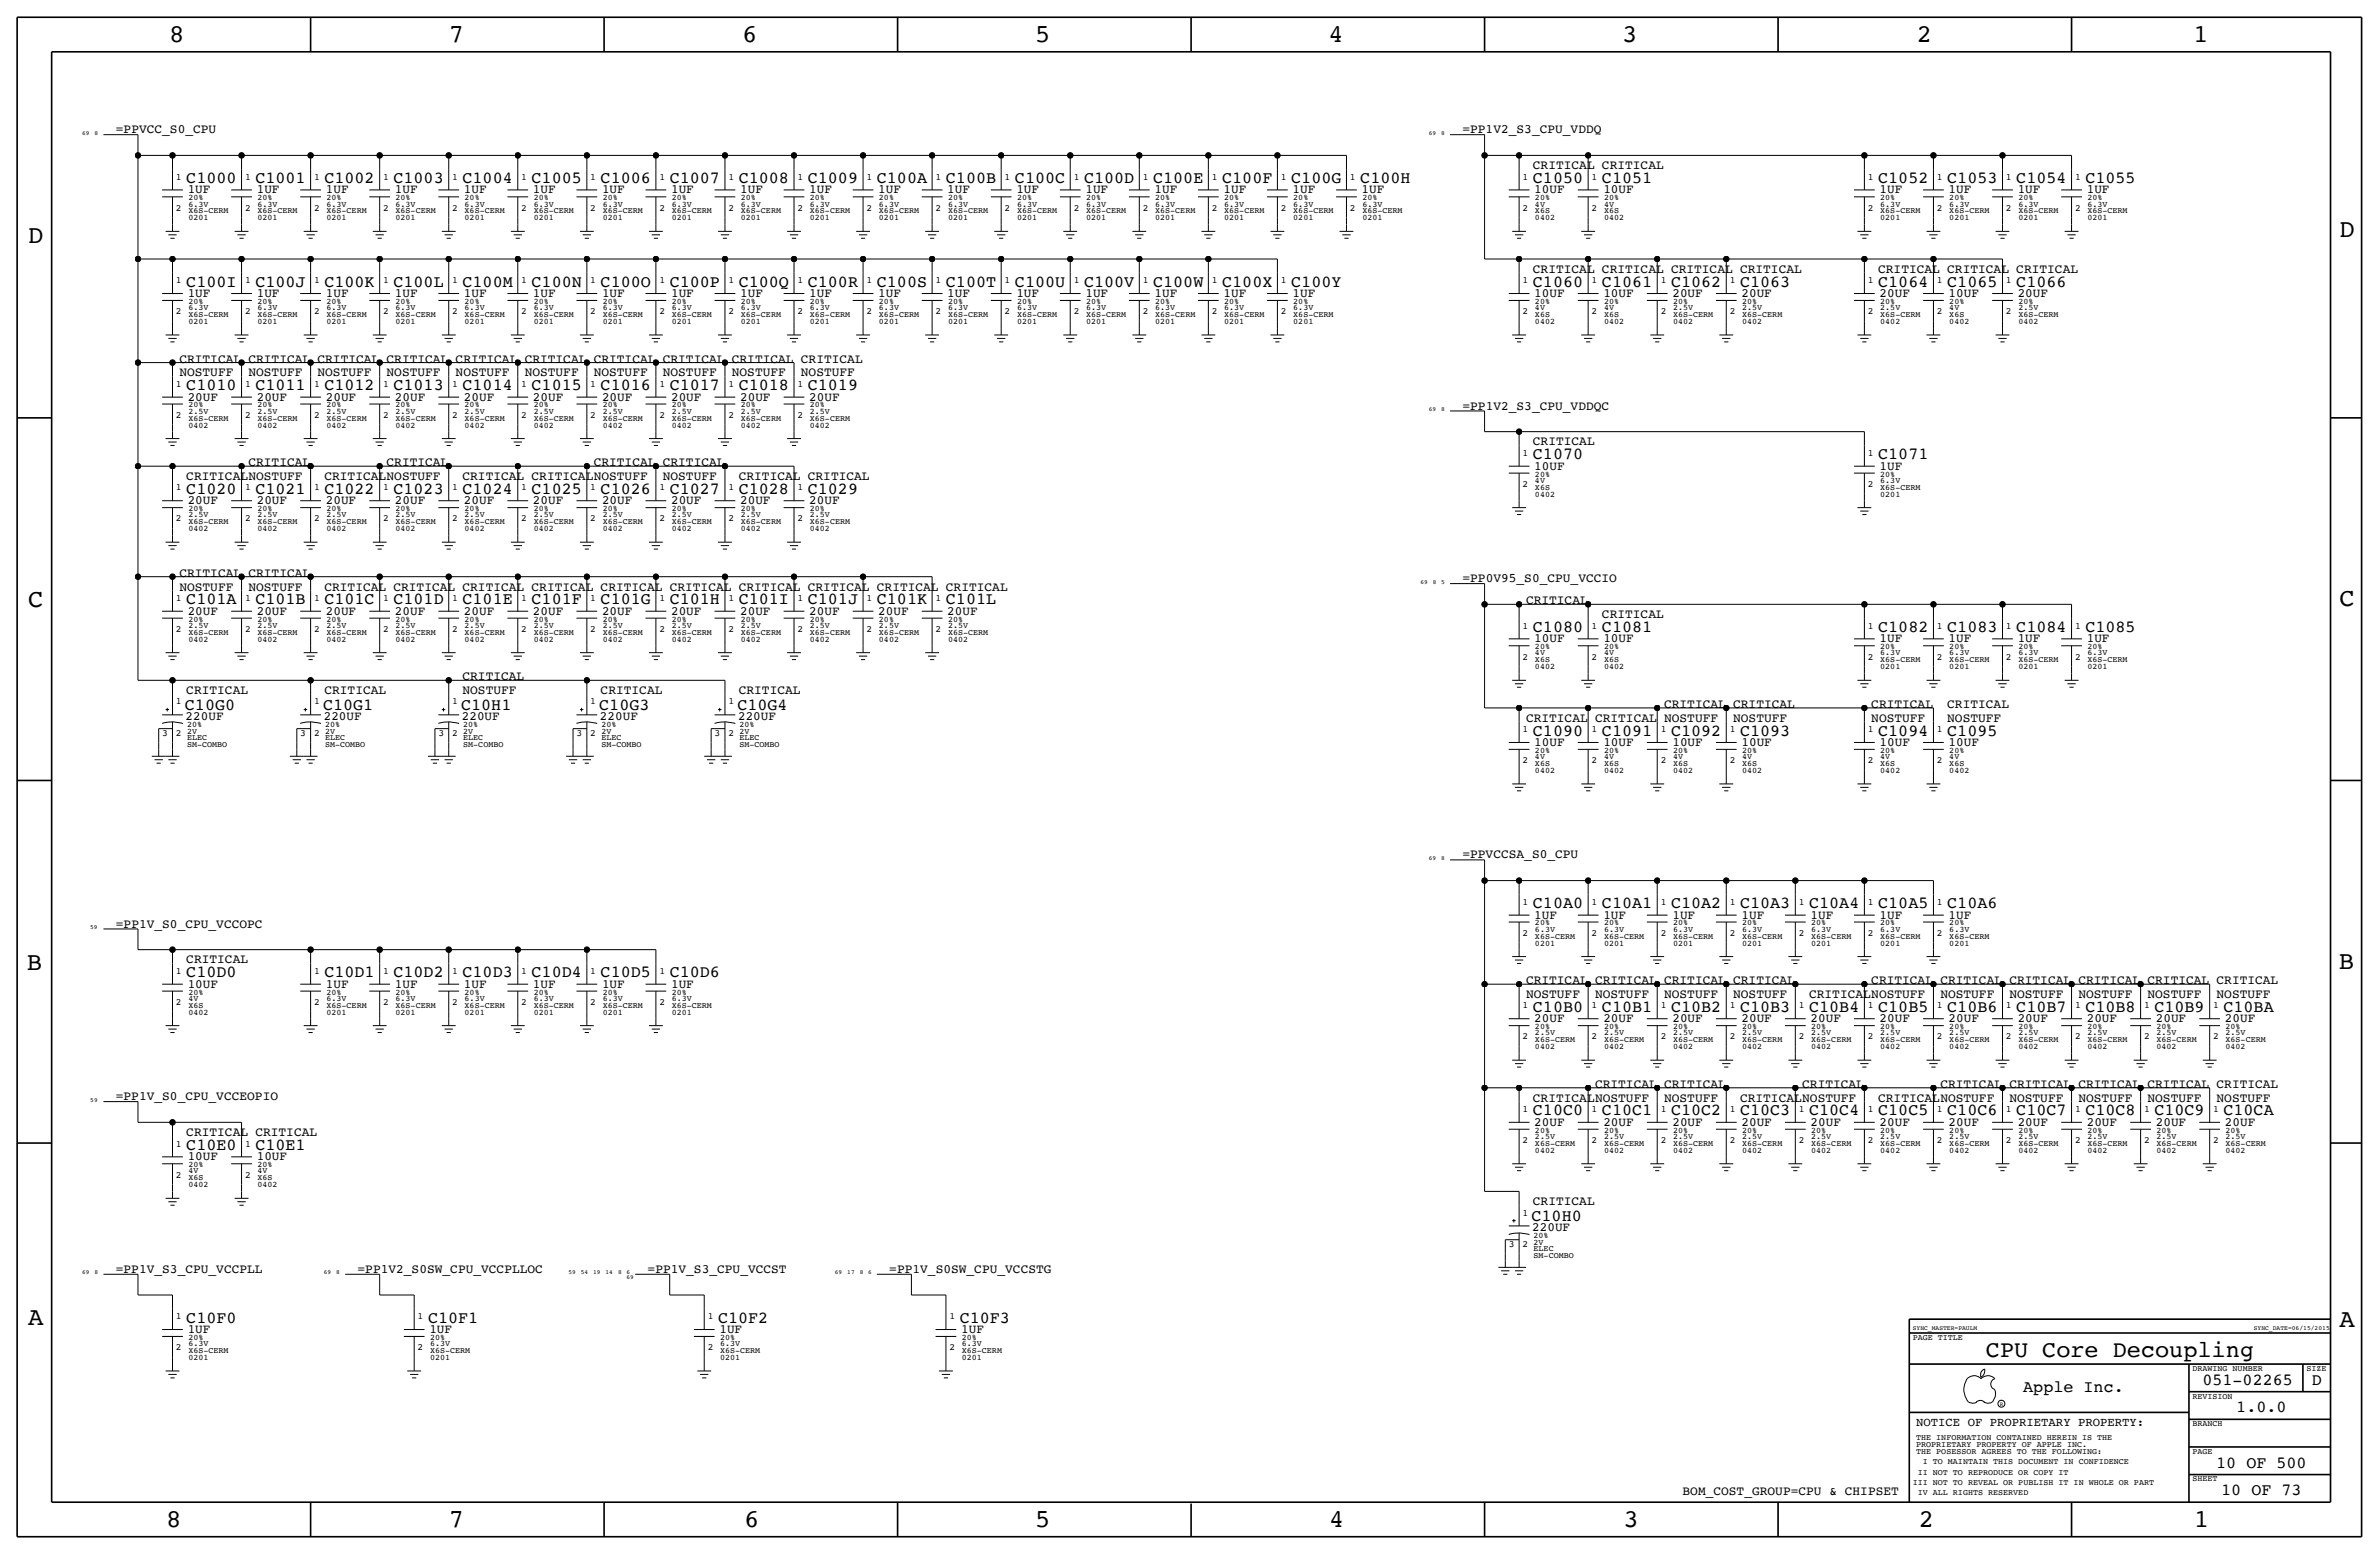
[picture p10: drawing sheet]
<svg xmlns="http://www.w3.org/2000/svg" width="875mm" height="572mm" viewBox="0 0 875 572" stroke-linecap="round" stroke-linejoin="round" font-family="sans-serif">
<defs><g id="words">
<g font-size="9.4">
<text x="62.2" y="15.5">8</text>
<text x="165.1" y="15.5">7</text>
<text x="273" y="15.5">6</text>
<text x="380.7" y="15.5">5</text>
<text x="488.7" y="15.5">4</text>
<text x="596.6" y="15.5">3</text>
<text x="705" y="15.5">2</text>
<text x="806.6" y="15.5">1</text>
<text x="10.4" y="89.4">D</text>
<text x="860.5" y="87.1">D</text>
<text x="10.4" y="223.3">C</text>
<text x="860.5" y="222.8">C</text>
<text x="9.9" y="356.6">B</text>
<text x="860.2" y="356.4">B</text>
<text x="10.4" y="487.4">A</text>
<text x="860.5" y="488.2">A</text>
<text x="61.2" y="561.6">8</text>
<text x="165.1" y="561.6">7</text>
<text x="273.8" y="561.6">6</text>
<text x="380.7" y="561.6">5</text>
<text x="488.9" y="561.6">4</text>
<text x="597.1" y="561.6">3</text>
<text x="705.8" y="561.6">2</text>
<text x="806.9" y="561.6">1</text>
</g>
<text font-size="8.6" x="730.4" y="499.1">CPU Core Decoupling</text>
<g font-size="6.2">
<text x="68.5" y="67.3">C1000</text>
<text x="93.9" y="67.3">C1001</text>
<text x="119.3" y="67.3">C1002</text>
<text x="144.7" y="67.3">C1003</text>
<text x="170.1" y="67.3">C1004</text>
<text x="195.5" y="67.3">C1005</text>
<text x="220.9" y="67.3">C1006</text>
<text x="246.3" y="67.3">C1007</text>
<text x="271.7" y="67.3">C1008</text>
<text x="297.1" y="67.3">C1009</text>
<text x="322.5" y="67.3">C100A</text>
<text x="347.9" y="67.3">C100B</text>
<text x="373.3" y="67.3">C100C</text>
<text x="398.7" y="67.3">C100D</text>
<text x="424.1" y="67.3">C100E</text>
<text x="449.5" y="67.3">C100F</text>
<text x="474.9" y="67.3">C100G</text>
<text x="500.3" y="67.3">C100H</text>
<text x="563.8" y="67.3">C1050</text>
<text x="589.2" y="67.3">C1051</text>
<text x="690.8" y="67.3">C1052</text>
<text x="716.2" y="67.3">C1053</text>
<text x="741.6" y="67.3">C1054</text>
<text x="767" y="67.3">C1055</text>
<text x="68.5" y="105.4">C100I</text>
<text x="93.9" y="105.4">C100J</text>
<text x="119.3" y="105.4">C100K</text>
<text x="144.7" y="105.4">C100L</text>
<text x="170.1" y="105.4">C100M</text>
<text x="195.5" y="105.4">C100N</text>
<text x="220.9" y="105.4">C100O</text>
<text x="246.3" y="105.4">C100P</text>
<text x="271.7" y="105.4">C100Q</text>
<text x="297.1" y="105.4">C100R</text>
<text x="322.5" y="105.4">C100S</text>
<text x="347.9" y="105.4">C100T</text>
<text x="373.3" y="105.4">C100U</text>
<text x="398.7" y="105.4">C100V</text>
<text x="424.1" y="105.4">C100W</text>
<text x="449.5" y="105.4">C100X</text>
<text x="474.9" y="105.4">C100Y</text>
<text x="563.8" y="105.4">C1060</text>
<text x="589.2" y="105.4">C1061</text>
<text x="614.6" y="105.4">C1062</text>
<text x="640" y="105.4">C1063</text>
<text x="690.8" y="105.4">C1064</text>
<text x="716.2" y="105.4">C1065</text>
<text x="741.6" y="105.4">C1066</text>
<text x="68.5" y="143.5">C1010</text>
<text x="93.9" y="143.5">C1011</text>
<text x="119.3" y="143.5">C1012</text>
<text x="144.7" y="143.5">C1013</text>
<text x="170.1" y="143.5">C1014</text>
<text x="195.5" y="143.5">C1015</text>
<text x="220.9" y="143.5">C1016</text>
<text x="246.3" y="143.5">C1017</text>
<text x="271.7" y="143.5">C1018</text>
<text x="297.1" y="143.5">C1019</text>
<text x="563.8" y="168.9">C1070</text>
<text x="690.8" y="168.9">C1071</text>
<text x="68.5" y="181.6">C1020</text>
<text x="93.9" y="181.6">C1021</text>
<text x="119.3" y="181.6">C1022</text>
<text x="144.7" y="181.6">C1023</text>
<text x="170.1" y="181.6">C1024</text>
<text x="195.5" y="181.6">C1025</text>
<text x="220.9" y="181.6">C1026</text>
<text x="246.3" y="181.6">C1027</text>
<text x="271.7" y="181.6">C1028</text>
<text x="297.1" y="181.6">C1029</text>
<text x="68.5" y="222.3">C101A</text>
<text x="93.9" y="222.3">C101B</text>
<text x="119.3" y="222.3">C101C</text>
<text x="144.7" y="222.3">C101D</text>
<text x="170.1" y="222.3">C101E</text>
<text x="195.5" y="222.3">C101F</text>
<text x="220.9" y="222.3">C101G</text>
<text x="246.3" y="222.3">C101H</text>
<text x="271.7" y="222.3">C101I</text>
<text x="297.1" y="222.3">C101J</text>
<text x="322.5" y="222.3">C101K</text>
<text x="347.9" y="222.3">C101L</text>
<text x="563.8" y="232.4">C1080</text>
<text x="589.2" y="232.4">C1081</text>
<text x="690.8" y="232.4">C1082</text>
<text x="716.2" y="232.4">C1083</text>
<text x="741.6" y="232.4">C1084</text>
<text x="767" y="232.4">C1085</text>
<text x="68" y="261.1">C10G0</text>
<text x="118.8" y="261.1">C10G1</text>
<text x="169.6" y="261.1">C10H1</text>
<text x="220.4" y="261.1">C10G3</text>
<text x="271.2" y="261.1">C10G4</text>
<text x="563.8" y="270.5">C1090</text>
<text x="589.2" y="270.5">C1091</text>
<text x="614.6" y="270.5">C1092</text>
<text x="640" y="270.5">C1093</text>
<text x="690.8" y="270.5">C1094</text>
<text x="716.2" y="270.5">C1095</text>
<text x="563.8" y="334">C10A0</text>
<text x="589.2" y="334">C10A1</text>
<text x="614.6" y="334">C10A2</text>
<text x="640" y="334">C10A3</text>
<text x="665.4" y="334">C10A4</text>
<text x="690.8" y="334">C10A5</text>
<text x="716.2" y="334">C10A6</text>
<text x="68.5" y="359.4">C10D0</text>
<text x="119.3" y="359.4">C10D1</text>
<text x="144.7" y="359.4">C10D2</text>
<text x="170.1" y="359.4">C10D3</text>
<text x="195.5" y="359.4">C10D4</text>
<text x="220.9" y="359.4">C10D5</text>
<text x="246.3" y="359.4">C10D6</text>
<text x="563.8" y="372.1">C10B0</text>
<text x="589.2" y="372.1">C10B1</text>
<text x="614.6" y="372.1">C10B2</text>
<text x="640" y="372.1">C10B3</text>
<text x="665.4" y="372.1">C10B4</text>
<text x="690.8" y="372.1">C10B5</text>
<text x="716.2" y="372.1">C10B6</text>
<text x="741.6" y="372.1">C10B7</text>
<text x="767" y="372.1">C10B8</text>
<text x="792.4" y="372.1">C10B9</text>
<text x="817.8" y="372.1">C10BA</text>
<text x="563.8" y="410.2">C10C0</text>
<text x="589.2" y="410.2">C10C1</text>
<text x="614.6" y="410.2">C10C2</text>
<text x="640" y="410.2">C10C3</text>
<text x="665.4" y="410.2">C10C4</text>
<text x="690.8" y="410.2">C10C5</text>
<text x="716.2" y="410.2">C10C6</text>
<text x="741.6" y="410.2">C10C7</text>
<text x="767" y="410.2">C10C8</text>
<text x="792.4" y="410.2">C10C9</text>
<text x="817.8" y="410.2">C10CA</text>
<text x="68.5" y="422.9">C10E0</text>
<text x="93.9" y="422.9">C10E1</text>
<text x="563.3" y="449.1">C10H0</text>
<text x="68.5" y="486.4">C10F0</text>
<text x="157.4" y="486.4">C10F1</text>
<text x="264.1" y="486.4">C10F2</text>
<text x="353" y="486.4">C10F3</text>
<text x="810.1" y="509.3">051-02265</text>
<text x="850.3" y="509.3">D</text>
<text x="744.2" y="511.8">Apple Inc.</text>
<text x="822.6" y="519.4">1.0.0</text>
<text x="815.2" y="539.8">10 OF 500</text>
<text x="817" y="549.9">10 OF 73</text>
</g>
<g font-size="4.7">
<text x="42.6" y="49">=PPVCC_S0_CPU</text>
<text x="537.9" y="49">=PP1V2_S3_CPU_VDDQ</text>
<text x="563.8" y="62.2">CRITICAL CRITICAL</text>
<text x="69" y="71.1">1UF</text>
<text x="94.4" y="71.1">1UF</text>
<text x="119.8" y="71.1">1UF</text>
<text x="145.2" y="71.1">1UF</text>
<text x="170.6" y="71.1">1UF</text>
<text x="196" y="71.1">1UF</text>
<text x="221.4" y="71.1">1UF</text>
<text x="246.8" y="71.1">1UF</text>
<text x="272.2" y="71.1">1UF</text>
<text x="297.6" y="71.1">1UF</text>
<text x="323" y="71.1">1UF</text>
<text x="348.4" y="71.1">1UF</text>
<text x="373.8" y="71.1">1UF</text>
<text x="399.2" y="71.1">1UF</text>
<text x="424.6" y="71.1">1UF</text>
<text x="450" y="71.1">1UF</text>
<text x="475.4" y="71.1">1UF</text>
<text x="500.8" y="71.1">1UF</text>
<text x="564.3" y="71.1">10UF</text>
<text x="589.7" y="71.1">10UF</text>
<text x="691.3" y="71.1">1UF</text>
<text x="716.7" y="71.1">1UF</text>
<text x="742.1" y="71.1">1UF</text>
<text x="767.5" y="71.1">1UF</text>
<text x="563.8" y="100.3">CRITICAL CRITICAL CRITICAL CRITICAL</text>
<text x="690.8" y="100.3">CRITICAL CRITICAL CRITICAL</text>
<text x="69" y="109.2">1UF</text>
<text x="94.4" y="109.2">1UF</text>
<text x="119.8" y="109.2">1UF</text>
<text x="145.2" y="109.2">1UF</text>
<text x="170.6" y="109.2">1UF</text>
<text x="196" y="109.2">1UF</text>
<text x="221.4" y="109.2">1UF</text>
<text x="246.8" y="109.2">1UF</text>
<text x="272.2" y="109.2">1UF</text>
<text x="297.6" y="109.2">1UF</text>
<text x="323" y="109.2">1UF</text>
<text x="348.4" y="109.2">1UF</text>
<text x="373.8" y="109.2">1UF</text>
<text x="399.2" y="109.2">1UF</text>
<text x="424.6" y="109.2">1UF</text>
<text x="450" y="109.2">1UF</text>
<text x="475.4" y="109.2">1UF</text>
<text x="564.3" y="109.2">10UF</text>
<text x="589.7" y="109.2">10UF</text>
<text x="615.1" y="109.2">20UF</text>
<text x="640.5" y="109.2">20UF</text>
<text x="691.3" y="109.2">20UF</text>
<text x="716.7" y="109.2">10UF</text>
<text x="742.1" y="109.2">20UF</text>
<text x="66" y="133.4">CRITICAL CRITICAL CRITICAL CRITICAL CRITICAL CRITICAL CRITICAL CRITICAL CRITICAL CRITICAL</text>
<text x="66" y="138.4">NOSTUFF</text>
<text x="91.4" y="138.4">NOSTUFF</text>
<text x="116.8" y="138.4">NOSTUFF</text>
<text x="142.2" y="138.4">NOSTUFF</text>
<text x="167.6" y="138.4">NOSTUFF</text>
<text x="193" y="138.4">NOSTUFF</text>
<text x="218.4" y="138.4">NOSTUFF</text>
<text x="243.8" y="138.4">NOSTUFF</text>
<text x="269.2" y="138.4">NOSTUFF</text>
<text x="294.6" y="138.4">NOSTUFF</text>
<text x="69" y="147.3">20UF</text>
<text x="94.4" y="147.3">20UF</text>
<text x="119.8" y="147.3">20UF</text>
<text x="145.2" y="147.3">20UF</text>
<text x="170.6" y="147.3">20UF</text>
<text x="196" y="147.3">20UF</text>
<text x="221.4" y="147.3">20UF</text>
<text x="246.8" y="147.3">20UF</text>
<text x="272.2" y="147.3">20UF</text>
<text x="297.6" y="147.3">20UF</text>
<text x="537.9" y="150.6">=PP1V2_S3_CPU_VDDQC</text>
<text x="563.8" y="163.8">CRITICAL</text>
<text x="91.4" y="171.5">CRITICAL</text>
<text x="142.2" y="171.5">CRITICAL</text>
<text x="218.4" y="171.5">CRITICAL CRITICAL</text>
<text x="564.3" y="172.7">10UF</text>
<text x="691.3" y="172.7">1UF</text>
<text x="68.5" y="176.5">CRITICALNOSTUFF</text>
<text x="119.3" y="176.5">CRITICALNOSTUFF</text>
<text x="170.1" y="176.5">CRITICAL CRITICALNOSTUFF</text>
<text x="243.8" y="176.5">NOSTUFF</text>
<text x="271.7" y="176.5">CRITICAL CRITICAL</text>
<text x="69" y="185.4">20UF</text>
<text x="94.4" y="185.4">20UF</text>
<text x="119.8" y="185.4">20UF</text>
<text x="145.2" y="185.4">20UF</text>
<text x="170.6" y="185.4">20UF</text>
<text x="196" y="185.4">20UF</text>
<text x="221.4" y="185.4">20UF</text>
<text x="246.8" y="185.4">20UF</text>
<text x="272.2" y="185.4">20UF</text>
<text x="297.6" y="185.4">20UF</text>
<text x="66" y="212.1">CRITICAL</text>
<text x="91.4" y="212.1">CRITICAL</text>
<text x="537.9" y="214.1">=PP0V95_S0_CPU_VCCIO</text>
<text x="66" y="217.2">NOSTUFF</text>
<text x="91.4" y="217.2">NOSTUFF</text>
<text x="119.3" y="217.2">CRITICAL CRITICAL CRITICAL CRITICAL CRITICAL CRITICAL CRITICAL CRITICAL CRITICAL CRITICAL</text>
<text x="69" y="226.1">20UF</text>
<text x="94.4" y="226.1">20UF</text>
<text x="119.8" y="226.1">20UF</text>
<text x="145.2" y="226.1">20UF</text>
<text x="170.6" y="226.1">20UF</text>
<text x="196" y="226.1">20UF</text>
<text x="221.4" y="226.1">20UF</text>
<text x="246.8" y="226.1">20UF</text>
<text x="272.2" y="226.1">20UF</text>
<text x="297.6" y="226.1">20UF</text>
<text x="323" y="226.1">20UF</text>
<text x="348.4" y="226.1">20UF</text>
<text x="561.3" y="222.3">CRITICAL</text>
<text x="589.2" y="227.3">CRITICAL</text>
<text x="564.3" y="236.2">10UF</text>
<text x="589.7" y="236.2">10UF</text>
<text x="691.3" y="236.2">1UF</text>
<text x="716.7" y="236.2">1UF</text>
<text x="742.1" y="236.2">1UF</text>
<text x="767.5" y="236.2">1UF</text>
<text x="170.1" y="250.2">CRITICAL</text>
<text x="68.5" y="255.3">CRITICAL</text>
<text x="119.3" y="255.3">CRITICAL</text>
<text x="170.1" y="255.3">NOSTUFF</text>
<text x="220.9" y="255.3">CRITICAL</text>
<text x="271.7" y="255.3">CRITICAL</text>
<text x="612.1" y="260.4">CRITICAL CRITICAL</text>
<text x="688.3" y="260.4">CRITICAL</text>
<text x="716.2" y="260.4">CRITICAL</text>
<text x="68.3" y="264.7">220UF</text>
<text x="119.1" y="264.7">220UF</text>
<text x="169.9" y="264.7">220UF</text>
<text x="220.7" y="264.7">220UF</text>
<text x="271.5" y="264.7">220UF</text>
<text x="561.3" y="265.4">CRITICAL CRITICAL</text>
<text x="612.1" y="265.4">NOSTUFF</text>
<text x="637.5" y="265.4">NOSTUFF</text>
<text x="688.3" y="265.4">NOSTUFF</text>
<text x="716.2" y="265.4">NOSTUFF</text>
<text x="564.3" y="274.3">10UF</text>
<text x="589.7" y="274.3">10UF</text>
<text x="615.1" y="274.3">10UF</text>
<text x="640.5" y="274.3">10UF</text>
<text x="691.3" y="274.3">10UF</text>
<text x="716.7" y="274.3">10UF</text>
<text x="537.9" y="315.7">=PPVCCSA_S0_CPU</text>
<text x="42.6" y="341.1">=PP1V_S0_CPU_VCCOPC</text>
<text x="564.3" y="337.8">1UF</text>
<text x="589.7" y="337.8">1UF</text>
<text x="615.1" y="337.8">1UF</text>
<text x="640.5" y="337.8">1UF</text>
<text x="665.9" y="337.8">1UF</text>
<text x="691.3" y="337.8">1UF</text>
<text x="716.7" y="337.8">1UF</text>
<text x="68.5" y="354.3">CRITICAL</text>
<text x="69" y="363.2">10UF</text>
<text x="119.8" y="363.2">1UF</text>
<text x="145.2" y="363.2">1UF</text>
<text x="170.6" y="363.2">1UF</text>
<text x="196" y="363.2">1UF</text>
<text x="221.4" y="363.2">1UF</text>
<text x="246.8" y="363.2">1UF</text>
<text x="561.3" y="362">CRITICAL CRITICAL CRITICAL CRITICAL</text>
<text x="688.3" y="362">CRITICAL CRITICAL CRITICAL CRITICAL CRITICAL CRITICAL</text>
<text x="561.3" y="367">NOSTUFF</text>
<text x="586.7" y="367">NOSTUFF</text>
<text x="612.1" y="367">NOSTUFF</text>
<text x="637.5" y="367">NOSTUFF</text>
<text x="665.4" y="367">CRITICALNOSTUFF</text>
<text x="713.7" y="367">NOSTUFF</text>
<text x="739.1" y="367">NOSTUFF</text>
<text x="764.5" y="367">NOSTUFF</text>
<text x="789.9" y="367">NOSTUFF</text>
<text x="815.3" y="367">NOSTUFF</text>
<text x="564.3" y="375.9">20UF</text>
<text x="589.7" y="375.9">20UF</text>
<text x="615.1" y="375.9">20UF</text>
<text x="640.5" y="375.9">20UF</text>
<text x="665.9" y="375.9">20UF</text>
<text x="691.3" y="375.9">20UF</text>
<text x="716.7" y="375.9">20UF</text>
<text x="742.1" y="375.9">20UF</text>
<text x="767.5" y="375.9">20UF</text>
<text x="792.9" y="375.9">20UF</text>
<text x="818.3" y="375.9">20UF</text>
<text x="586.7" y="400.1">CRITICAL</text>
<text x="612.1" y="400.1">CRITICAL</text>
<text x="662.9" y="400.1">CRITICAL</text>
<text x="713.7" y="400.1">CRITICAL</text>
<text x="739.1" y="400.1">CRITICAL</text>
<text x="764.5" y="400.1">CRITICAL</text>
<text x="789.9" y="400.1">CRITICAL</text>
<text x="815.3" y="400.1">CRITICAL</text>
<text x="42.6" y="404.6">=PP1V_S0_CPU_VCCEOPIO</text>
<text x="563.8" y="405.1">CRITICALNOSTUFF</text>
<text x="612.1" y="405.1">NOSTUFF</text>
<text x="640" y="405.1">CRITICALNOSTUFF</text>
<text x="690.8" y="405.1">CRITICALNOSTUFF</text>
<text x="739.1" y="405.1">NOSTUFF</text>
<text x="764.5" y="405.1">NOSTUFF</text>
<text x="789.9" y="405.1">NOSTUFF</text>
<text x="815.3" y="405.1">NOSTUFF</text>
<text x="68.5" y="417.8">CRITICAL CRITICAL</text>
<text x="564.3" y="414">20UF</text>
<text x="589.7" y="414">20UF</text>
<text x="615.1" y="414">20UF</text>
<text x="640.5" y="414">20UF</text>
<text x="665.9" y="414">20UF</text>
<text x="691.3" y="414">20UF</text>
<text x="716.7" y="414">20UF</text>
<text x="742.1" y="414">20UF</text>
<text x="767.5" y="414">20UF</text>
<text x="792.9" y="414">20UF</text>
<text x="818.3" y="414">20UF</text>
<text x="69" y="426.7">10UF</text>
<text x="94.4" y="426.7">10UF</text>
<text x="563.8" y="443.2">CRITICAL</text>
<text x="563.6" y="452.6">220UF</text>
<text x="42.6" y="468.1">=PP1V_S3_CPU_VCCPLL</text>
<text x="131.5" y="468.1">=PP1V2_S0SW_CPU_VCCPLLOC</text>
<text x="238.2" y="468.1">=PP1V_S3_CPU_VCCST</text>
<text x="327.1" y="468.1">=PP1V_S0SW_CPU_VCCSTG</text>
<text x="69" y="490.2">1UF</text>
<text x="157.9" y="490.2">1UF</text>
<text x="264.6" y="490.2">1UF</text>
<text x="353.5" y="490.2">1UF</text>
<text x="618.9" y="549.9">BOM_COST_GROUP=CPU &amp; CHIPSET</text>
</g>
<text font-size="4.5" x="704.8" y="524.5">NOTICE OF PROPRIETARY PROPERTY:</text>
<g font-size="3.5">
<text x="64.7" y="66">1</text>
<text x="90.1" y="66">1</text>
<text x="115.5" y="66">1</text>
<text x="140.9" y="66">1</text>
<text x="166.3" y="66">1</text>
<text x="191.7" y="66">1</text>
<text x="217.1" y="66">1</text>
<text x="242.5" y="66">1</text>
<text x="267.9" y="66">1</text>
<text x="293.3" y="66">1</text>
<text x="318.7" y="66">1</text>
<text x="344.1" y="66">1</text>
<text x="369.5" y="66">1</text>
<text x="394.9" y="66">1</text>
<text x="420.3" y="66">1</text>
<text x="445.7" y="66">1</text>
<text x="471.1" y="66">1</text>
<text x="496.5" y="66">1</text>
<text x="560" y="66">1</text>
<text x="585.4" y="66">1</text>
<text x="687" y="66">1</text>
<text x="712.4" y="66">1</text>
<text x="737.8" y="66">1</text>
<text x="763.2" y="66">1</text>
<text x="64.7" y="77.5">2</text>
<text x="90.1" y="77.5">2</text>
<text x="115.5" y="77.5">2</text>
<text x="140.9" y="77.5">2</text>
<text x="166.3" y="77.5">2</text>
<text x="191.7" y="77.5">2</text>
<text x="217.1" y="77.5">2</text>
<text x="242.5" y="77.5">2</text>
<text x="267.9" y="77.5">2</text>
<text x="293.3" y="77.5">2</text>
<text x="318.7" y="77.5">2</text>
<text x="344.1" y="77.5">2</text>
<text x="369.5" y="77.5">2</text>
<text x="394.9" y="77.5">2</text>
<text x="420.3" y="77.5">2</text>
<text x="445.7" y="77.5">2</text>
<text x="471.1" y="77.5">2</text>
<text x="496.5" y="77.5">2</text>
<text x="560" y="77.5">2</text>
<text x="585.4" y="77.5">2</text>
<text x="687" y="77.5">2</text>
<text x="712.4" y="77.5">2</text>
<text x="737.8" y="77.5">2</text>
<text x="763.2" y="77.5">2</text>
<text x="64.7" y="104.1">1</text>
<text x="90.1" y="104.1">1</text>
<text x="115.5" y="104.1">1</text>
<text x="140.9" y="104.1">1</text>
<text x="166.3" y="104.1">1</text>
<text x="191.7" y="104.1">1</text>
<text x="217.1" y="104.1">1</text>
<text x="242.5" y="104.1">1</text>
<text x="267.9" y="104.1">1</text>
<text x="293.3" y="104.1">1</text>
<text x="318.7" y="104.1">1</text>
<text x="344.1" y="104.1">1</text>
<text x="369.5" y="104.1">1</text>
<text x="394.9" y="104.1">1</text>
<text x="420.3" y="104.1">1</text>
<text x="445.7" y="104.1">1</text>
<text x="471.1" y="104.1">1</text>
<text x="560" y="104.1">1</text>
<text x="585.4" y="104.1">1</text>
<text x="610.8" y="104.1">1</text>
<text x="636.2" y="104.1">1</text>
<text x="687" y="104.1">1</text>
<text x="712.4" y="104.1">1</text>
<text x="737.8" y="104.1">1</text>
<text x="64.7" y="115.6">2</text>
<text x="90.1" y="115.6">2</text>
<text x="115.5" y="115.6">2</text>
<text x="140.9" y="115.6">2</text>
<text x="166.3" y="115.6">2</text>
<text x="191.7" y="115.6">2</text>
<text x="217.1" y="115.6">2</text>
<text x="242.5" y="115.6">2</text>
<text x="267.9" y="115.6">2</text>
<text x="293.3" y="115.6">2</text>
<text x="318.7" y="115.6">2</text>
<text x="344.1" y="115.6">2</text>
<text x="369.5" y="115.6">2</text>
<text x="394.9" y="115.6">2</text>
<text x="420.3" y="115.6">2</text>
<text x="445.7" y="115.6">2</text>
<text x="471.1" y="115.6">2</text>
<text x="560" y="115.6">2</text>
<text x="585.4" y="115.6">2</text>
<text x="610.8" y="115.6">2</text>
<text x="636.2" y="115.6">2</text>
<text x="687" y="115.6">2</text>
<text x="712.4" y="115.6">2</text>
<text x="737.8" y="115.6">2</text>
<text x="64.7" y="142.2">1</text>
<text x="90.1" y="142.2">1</text>
<text x="115.5" y="142.2">1</text>
<text x="140.9" y="142.2">1</text>
<text x="166.3" y="142.2">1</text>
<text x="191.7" y="142.2">1</text>
<text x="217.1" y="142.2">1</text>
<text x="242.5" y="142.2">1</text>
<text x="267.9" y="142.2">1</text>
<text x="293.3" y="142.2">1</text>
<text x="64.7" y="153.7">2</text>
<text x="90.1" y="153.7">2</text>
<text x="115.5" y="153.7">2</text>
<text x="140.9" y="153.7">2</text>
<text x="166.3" y="153.7">2</text>
<text x="191.7" y="153.7">2</text>
<text x="217.1" y="153.7">2</text>
<text x="242.5" y="153.7">2</text>
<text x="267.9" y="153.7">2</text>
<text x="293.3" y="153.7">2</text>
<text x="560" y="167.6">1</text>
<text x="687" y="167.6">1</text>
<text x="560" y="179.1">2</text>
<text x="687" y="179.1">2</text>
<text x="64.7" y="180.3">1</text>
<text x="90.1" y="180.3">1</text>
<text x="115.5" y="180.3">1</text>
<text x="140.9" y="180.3">1</text>
<text x="166.3" y="180.3">1</text>
<text x="191.7" y="180.3">1</text>
<text x="217.1" y="180.3">1</text>
<text x="242.5" y="180.3">1</text>
<text x="267.9" y="180.3">1</text>
<text x="293.3" y="180.3">1</text>
<text x="64.7" y="191.8">2</text>
<text x="90.1" y="191.8">2</text>
<text x="115.5" y="191.8">2</text>
<text x="140.9" y="191.8">2</text>
<text x="166.3" y="191.8">2</text>
<text x="191.7" y="191.8">2</text>
<text x="217.1" y="191.8">2</text>
<text x="242.5" y="191.8">2</text>
<text x="267.9" y="191.8">2</text>
<text x="293.3" y="191.8">2</text>
<text x="64.7" y="221">1</text>
<text x="90.1" y="221">1</text>
<text x="115.5" y="221">1</text>
<text x="140.9" y="221">1</text>
<text x="166.3" y="221">1</text>
<text x="191.7" y="221">1</text>
<text x="217.1" y="221">1</text>
<text x="242.5" y="221">1</text>
<text x="267.9" y="221">1</text>
<text x="293.3" y="221">1</text>
<text x="318.7" y="221">1</text>
<text x="344.1" y="221">1</text>
<text x="64.7" y="232.4">2</text>
<text x="90.1" y="232.4">2</text>
<text x="115.5" y="232.4">2</text>
<text x="140.9" y="232.4">2</text>
<text x="166.3" y="232.4">2</text>
<text x="191.7" y="232.4">2</text>
<text x="217.1" y="232.4">2</text>
<text x="242.5" y="232.4">2</text>
<text x="267.9" y="232.4">2</text>
<text x="293.3" y="232.4">2</text>
<text x="318.7" y="232.4">2</text>
<text x="344.1" y="232.4">2</text>
<text x="560" y="231.1">1</text>
<text x="585.4" y="231.1">1</text>
<text x="687" y="231.1">1</text>
<text x="712.4" y="231.1">1</text>
<text x="737.8" y="231.1">1</text>
<text x="763.2" y="231.1">1</text>
<text x="560" y="242.6">2</text>
<text x="585.4" y="242.6">2</text>
<text x="687" y="242.6">2</text>
<text x="712.4" y="242.6">2</text>
<text x="737.8" y="242.6">2</text>
<text x="763.2" y="242.6">2</text>
<text x="64.7" y="259.1">1</text>
<text x="115.5" y="259.1">1</text>
<text x="166.3" y="259.1">1</text>
<text x="217.1" y="259.1">1</text>
<text x="267.9" y="259.1">1</text>
<text x="560" y="269.2">1</text>
<text x="585.4" y="269.2">1</text>
<text x="610.8" y="269.2">1</text>
<text x="636.2" y="269.2">1</text>
<text x="687" y="269.2">1</text>
<text x="712.4" y="269.2">1</text>
<text x="59.6" y="270.5">3</text>
<text x="64.7" y="270.5">2</text>
<text x="110.4" y="270.5">3</text>
<text x="115.5" y="270.5">2</text>
<text x="161.2" y="270.5">3</text>
<text x="166.3" y="270.5">2</text>
<text x="212" y="270.5">3</text>
<text x="217.1" y="270.5">2</text>
<text x="262.8" y="270.5">3</text>
<text x="267.9" y="270.5">2</text>
<text x="560" y="280.7">2</text>
<text x="585.4" y="280.7">2</text>
<text x="610.8" y="280.7">2</text>
<text x="636.2" y="280.7">2</text>
<text x="687" y="280.7">2</text>
<text x="712.4" y="280.7">2</text>
<text x="560" y="332.7">1</text>
<text x="585.4" y="332.7">1</text>
<text x="610.8" y="332.7">1</text>
<text x="636.2" y="332.7">1</text>
<text x="661.6" y="332.7">1</text>
<text x="687" y="332.7">1</text>
<text x="712.4" y="332.7">1</text>
<text x="560" y="344.2">2</text>
<text x="585.4" y="344.2">2</text>
<text x="610.8" y="344.2">2</text>
<text x="636.2" y="344.2">2</text>
<text x="661.6" y="344.2">2</text>
<text x="687" y="344.2">2</text>
<text x="712.4" y="344.2">2</text>
<text x="64.7" y="358.1">1</text>
<text x="115.5" y="358.1">1</text>
<text x="140.9" y="358.1">1</text>
<text x="166.3" y="358.1">1</text>
<text x="191.7" y="358.1">1</text>
<text x="217.1" y="358.1">1</text>
<text x="242.5" y="358.1">1</text>
<text x="64.7" y="369.6">2</text>
<text x="115.5" y="369.6">2</text>
<text x="140.9" y="369.6">2</text>
<text x="166.3" y="369.6">2</text>
<text x="191.7" y="369.6">2</text>
<text x="217.1" y="369.6">2</text>
<text x="242.5" y="369.6">2</text>
<text x="560" y="370.8">1</text>
<text x="585.4" y="370.8">1</text>
<text x="610.8" y="370.8">1</text>
<text x="636.2" y="370.8">1</text>
<text x="661.6" y="370.8">1</text>
<text x="687" y="370.8">1</text>
<text x="712.4" y="370.8">1</text>
<text x="737.8" y="370.8">1</text>
<text x="763.2" y="370.8">1</text>
<text x="788.6" y="370.8">1</text>
<text x="814" y="370.8">1</text>
<text x="560" y="382.3">2</text>
<text x="585.4" y="382.3">2</text>
<text x="610.8" y="382.3">2</text>
<text x="636.2" y="382.3">2</text>
<text x="661.6" y="382.3">2</text>
<text x="687" y="382.3">2</text>
<text x="712.4" y="382.3">2</text>
<text x="737.8" y="382.3">2</text>
<text x="763.2" y="382.3">2</text>
<text x="788.6" y="382.3">2</text>
<text x="814" y="382.3">2</text>
<text x="560" y="408.9">1</text>
<text x="585.4" y="408.9">1</text>
<text x="610.8" y="408.9">1</text>
<text x="636.2" y="408.9">1</text>
<text x="661.6" y="408.9">1</text>
<text x="687" y="408.9">1</text>
<text x="712.4" y="408.9">1</text>
<text x="737.8" y="408.9">1</text>
<text x="763.2" y="408.9">1</text>
<text x="788.6" y="408.9">1</text>
<text x="814" y="408.9">1</text>
<text x="64.7" y="421.6">1</text>
<text x="90.1" y="421.6">1</text>
<text x="560" y="420.4">2</text>
<text x="585.4" y="420.4">2</text>
<text x="610.8" y="420.4">2</text>
<text x="636.2" y="420.4">2</text>
<text x="661.6" y="420.4">2</text>
<text x="687" y="420.4">2</text>
<text x="712.4" y="420.4">2</text>
<text x="737.8" y="420.4">2</text>
<text x="763.2" y="420.4">2</text>
<text x="788.6" y="420.4">2</text>
<text x="814" y="420.4">2</text>
<text x="64.7" y="433.1">2</text>
<text x="90.1" y="433.1">2</text>
<text x="560" y="447">1</text>
<text x="554.9" y="458.5">3</text>
<text x="560" y="458.5">2</text>
<text x="64.7" y="485.1">1</text>
<text x="153.6" y="485.1">1</text>
<text x="260.3" y="485.1">1</text>
<text x="349.2" y="485.1">1</text>
<text x="64.7" y="496.6">2</text>
<text x="153.6" y="496.6">2</text>
<text x="260.3" y="496.6">2</text>
<text x="349.2" y="496.6">2</text>
</g>
<g font-size="3.1">
<text x="69.3" y="75.9">6.3V</text>
<text x="69.3" y="73.7">20%</text>
<text x="94.7" y="75.9">6.3V</text>
<text x="94.7" y="73.7">20%</text>
<text x="120.1" y="75.9">6.3V</text>
<text x="120.1" y="73.7">20%</text>
<text x="145.5" y="75.9">6.3V</text>
<text x="145.5" y="73.7">20%</text>
<text x="170.9" y="75.9">6.3V</text>
<text x="170.9" y="73.7">20%</text>
<text x="196.3" y="75.9">6.3V</text>
<text x="196.3" y="73.7">20%</text>
<text x="221.7" y="75.9">6.3V</text>
<text x="221.7" y="73.7">20%</text>
<text x="247.1" y="75.9">6.3V</text>
<text x="247.1" y="73.7">20%</text>
<text x="272.5" y="75.9">6.3V</text>
<text x="272.5" y="73.7">20%</text>
<text x="297.9" y="75.9">6.3V</text>
<text x="297.9" y="73.7">20%</text>
<text x="323.3" y="75.9">6.3V</text>
<text x="323.3" y="73.7">20%</text>
<text x="348.7" y="75.9">6.3V</text>
<text x="348.7" y="73.7">20%</text>
<text x="374.1" y="75.9">6.3V</text>
<text x="374.1" y="73.7">20%</text>
<text x="399.5" y="75.9">6.3V</text>
<text x="399.5" y="73.7">20%</text>
<text x="424.9" y="75.9">6.3V</text>
<text x="424.9" y="73.7">20%</text>
<text x="450.3" y="75.9">6.3V</text>
<text x="450.3" y="73.7">20%</text>
<text x="475.7" y="75.9">6.3V</text>
<text x="475.7" y="73.7">20%</text>
<text x="501.1" y="75.9">6.3V</text>
<text x="501.1" y="73.7">20%</text>
<text x="564.6" y="75.9">4V</text>
<text x="564.6" y="73.7">20%</text>
<text x="590" y="75.9">4V</text>
<text x="590" y="73.7">20%</text>
<text x="691.6" y="75.9">6.3V</text>
<text x="691.6" y="73.7">20%</text>
<text x="717" y="75.9">6.3V</text>
<text x="717" y="73.7">20%</text>
<text x="742.4" y="75.9">6.3V</text>
<text x="742.4" y="73.7">20%</text>
<text x="767.8" y="75.9">6.3V</text>
<text x="767.8" y="73.7">20%</text>
<text x="69.3" y="81">0201</text>
<text x="69.3" y="78.5">X6S-CERM</text>
<text x="94.7" y="81">0201</text>
<text x="94.7" y="78.5">X6S-CERM</text>
<text x="120.1" y="81">0201</text>
<text x="120.1" y="78.5">X6S-CERM</text>
<text x="145.5" y="81">0201</text>
<text x="145.5" y="78.5">X6S-CERM</text>
<text x="170.9" y="81">0201</text>
<text x="170.9" y="78.5">X6S-CERM</text>
<text x="196.3" y="81">0201</text>
<text x="196.3" y="78.5">X6S-CERM</text>
<text x="221.7" y="81">0201</text>
<text x="221.7" y="78.5">X6S-CERM</text>
<text x="247.1" y="81">0201</text>
<text x="247.1" y="78.5">X6S-CERM</text>
<text x="272.5" y="81">0201</text>
<text x="272.5" y="78.5">X6S-CERM</text>
<text x="297.9" y="81">0201</text>
<text x="297.9" y="78.5">X6S-CERM</text>
<text x="323.3" y="81">0201</text>
<text x="323.3" y="78.5">X6S-CERM</text>
<text x="348.7" y="81">0201</text>
<text x="348.7" y="78.5">X6S-CERM</text>
<text x="374.1" y="81">0201</text>
<text x="374.1" y="78.5">X6S-CERM</text>
<text x="399.5" y="81">0201</text>
<text x="399.5" y="78.5">X6S-CERM</text>
<text x="424.9" y="81">0201</text>
<text x="424.9" y="78.5">X6S-CERM</text>
<text x="450.3" y="81">0201</text>
<text x="450.3" y="78.5">X6S-CERM</text>
<text x="475.7" y="81">0201</text>
<text x="475.7" y="78.5">X6S-CERM</text>
<text x="501.1" y="81">0201</text>
<text x="501.1" y="78.5">X6S-CERM</text>
<text x="564.6" y="81">0402</text>
<text x="564.6" y="78.5">X6S</text>
<text x="590" y="81">0402</text>
<text x="590" y="78.5">X6S</text>
<text x="691.6" y="81">0201</text>
<text x="691.6" y="78.5">X6S-CERM</text>
<text x="717" y="81">0201</text>
<text x="717" y="78.5">X6S-CERM</text>
<text x="742.4" y="81">0201</text>
<text x="742.4" y="78.5">X6S-CERM</text>
<text x="767.8" y="81">0201</text>
<text x="767.8" y="78.5">X6S-CERM</text>
<text x="69.3" y="111.8">20%</text>
<text x="94.7" y="111.8">20%</text>
<text x="120.1" y="111.8">20%</text>
<text x="145.5" y="111.8">20%</text>
<text x="170.9" y="111.8">20%</text>
<text x="196.3" y="111.8">20%</text>
<text x="221.7" y="111.8">20%</text>
<text x="247.1" y="111.8">20%</text>
<text x="272.5" y="111.8">20%</text>
<text x="297.9" y="111.8">20%</text>
<text x="323.3" y="111.8">20%</text>
<text x="348.7" y="111.8">20%</text>
<text x="374.1" y="111.8">20%</text>
<text x="399.5" y="111.8">20%</text>
<text x="424.9" y="111.8">20%</text>
<text x="450.3" y="111.8">20%</text>
<text x="475.7" y="111.8">20%</text>
<text x="564.6" y="111.8">20%</text>
<text x="590" y="111.8">20%</text>
<text x="615.4" y="111.8">20%</text>
<text x="640.8" y="111.8">20%</text>
<text x="691.6" y="111.8">20%</text>
<text x="717" y="111.8">20%</text>
<text x="742.4" y="111.8">20%</text>
<text x="69.3" y="119.1">0201</text>
<text x="69.3" y="116.6">X6S-CERM</text>
<text x="69.3" y="114">6.3V</text>
<text x="94.7" y="119.1">0201</text>
<text x="94.7" y="116.6">X6S-CERM</text>
<text x="94.7" y="114">6.3V</text>
<text x="120.1" y="119.1">0201</text>
<text x="120.1" y="116.6">X6S-CERM</text>
<text x="120.1" y="114">6.3V</text>
<text x="145.5" y="119.1">0201</text>
<text x="145.5" y="116.6">X6S-CERM</text>
<text x="145.5" y="114">6.3V</text>
<text x="170.9" y="119.1">0201</text>
<text x="170.9" y="116.6">X6S-CERM</text>
<text x="170.9" y="114">6.3V</text>
<text x="196.3" y="119.1">0201</text>
<text x="196.3" y="116.6">X6S-CERM</text>
<text x="196.3" y="114">6.3V</text>
<text x="221.7" y="119.1">0201</text>
<text x="221.7" y="116.6">X6S-CERM</text>
<text x="221.7" y="114">6.3V</text>
<text x="247.1" y="119.1">0201</text>
<text x="247.1" y="116.6">X6S-CERM</text>
<text x="247.1" y="114">6.3V</text>
<text x="272.5" y="119.1">0201</text>
<text x="272.5" y="116.6">X6S-CERM</text>
<text x="272.5" y="114">6.3V</text>
<text x="297.9" y="119.1">0201</text>
<text x="297.9" y="116.6">X6S-CERM</text>
<text x="297.9" y="114">6.3V</text>
<text x="323.3" y="119.1">0201</text>
<text x="323.3" y="116.6">X6S-CERM</text>
<text x="323.3" y="114">6.3V</text>
<text x="348.7" y="119.1">0201</text>
<text x="348.7" y="116.6">X6S-CERM</text>
<text x="348.7" y="114">6.3V</text>
<text x="374.1" y="119.1">0201</text>
<text x="374.1" y="116.6">X6S-CERM</text>
<text x="374.1" y="114">6.3V</text>
<text x="399.5" y="119.1">0201</text>
<text x="399.5" y="116.6">X6S-CERM</text>
<text x="399.5" y="114">6.3V</text>
<text x="424.9" y="119.1">0201</text>
<text x="424.9" y="116.6">X6S-CERM</text>
<text x="424.9" y="114">6.3V</text>
<text x="450.3" y="119.1">0201</text>
<text x="450.3" y="116.6">X6S-CERM</text>
<text x="450.3" y="114">6.3V</text>
<text x="475.7" y="119.1">0201</text>
<text x="475.7" y="116.6">X6S-CERM</text>
<text x="475.7" y="114">6.3V</text>
<text x="564.6" y="119.1">0402</text>
<text x="564.6" y="116.6">X6S</text>
<text x="564.6" y="114">4V</text>
<text x="590" y="119.1">0402</text>
<text x="590" y="116.6">X6S</text>
<text x="590" y="114">4V</text>
<text x="615.4" y="119.1">0402</text>
<text x="615.4" y="116.6">X6S-CERM</text>
<text x="615.4" y="114">2.5V</text>
<text x="640.8" y="119.1">0402</text>
<text x="640.8" y="116.6">X6S-CERM</text>
<text x="640.8" y="114">2.5V</text>
<text x="691.6" y="119.1">0402</text>
<text x="691.6" y="116.6">X6S-CERM</text>
<text x="691.6" y="114">2.5V</text>
<text x="717" y="119.1">0402</text>
<text x="717" y="116.6">X6S</text>
<text x="717" y="114">4V</text>
<text x="742.4" y="119.1">0402</text>
<text x="742.4" y="116.6">X6S-CERM</text>
<text x="742.4" y="114">2.5V</text>
<text x="69.3" y="149.9">20%</text>
<text x="94.7" y="149.9">20%</text>
<text x="120.1" y="149.9">20%</text>
<text x="145.5" y="149.9">20%</text>
<text x="170.9" y="149.9">20%</text>
<text x="196.3" y="149.9">20%</text>
<text x="221.7" y="149.9">20%</text>
<text x="247.1" y="149.9">20%</text>
<text x="272.5" y="149.9">20%</text>
<text x="297.9" y="149.9">20%</text>
<text x="69.3" y="154.7">X6S-CERM</text>
<text x="69.3" y="152.1">2.5V</text>
<text x="94.7" y="154.7">X6S-CERM</text>
<text x="94.7" y="152.1">2.5V</text>
<text x="120.1" y="154.7">X6S-CERM</text>
<text x="120.1" y="152.1">2.5V</text>
<text x="145.5" y="154.7">X6S-CERM</text>
<text x="145.5" y="152.1">2.5V</text>
<text x="170.9" y="154.7">X6S-CERM</text>
<text x="170.9" y="152.1">2.5V</text>
<text x="196.3" y="154.7">X6S-CERM</text>
<text x="196.3" y="152.1">2.5V</text>
<text x="221.7" y="154.7">X6S-CERM</text>
<text x="221.7" y="152.1">2.5V</text>
<text x="247.1" y="154.7">X6S-CERM</text>
<text x="247.1" y="152.1">2.5V</text>
<text x="272.5" y="154.7">X6S-CERM</text>
<text x="272.5" y="152.1">2.5V</text>
<text x="297.9" y="154.7">X6S-CERM</text>
<text x="297.9" y="152.1">2.5V</text>
<text x="69.3" y="157.2">0402</text>
<text x="94.7" y="157.2">0402</text>
<text x="120.1" y="157.2">0402</text>
<text x="145.5" y="157.2">0402</text>
<text x="170.9" y="157.2">0402</text>
<text x="196.3" y="157.2">0402</text>
<text x="221.7" y="157.2">0402</text>
<text x="247.1" y="157.2">0402</text>
<text x="272.5" y="157.2">0402</text>
<text x="297.9" y="157.2">0402</text>
<text x="564.6" y="177.5">4V</text>
<text x="564.6" y="175.3">20%</text>
<text x="691.6" y="177.5">6.3V</text>
<text x="691.6" y="175.3">20%</text>
<text x="564.6" y="182.6">0402</text>
<text x="564.6" y="180.1">X6S</text>
<text x="691.6" y="182.6">0201</text>
<text x="691.6" y="180.1">X6S-CERM</text>
<text x="69.3" y="190.2">2.5V</text>
<text x="69.3" y="188">20%</text>
<text x="94.7" y="190.2">2.5V</text>
<text x="94.7" y="188">20%</text>
<text x="120.1" y="190.2">2.5V</text>
<text x="120.1" y="188">20%</text>
<text x="145.5" y="190.2">2.5V</text>
<text x="145.5" y="188">20%</text>
<text x="170.9" y="190.2">2.5V</text>
<text x="170.9" y="188">20%</text>
<text x="196.3" y="190.2">2.5V</text>
<text x="196.3" y="188">20%</text>
<text x="221.7" y="190.2">2.5V</text>
<text x="221.7" y="188">20%</text>
<text x="247.1" y="190.2">2.5V</text>
<text x="247.1" y="188">20%</text>
<text x="272.5" y="190.2">2.5V</text>
<text x="272.5" y="188">20%</text>
<text x="297.9" y="190.2">2.5V</text>
<text x="297.9" y="188">20%</text>
<text x="69.3" y="195.3">0402</text>
<text x="69.3" y="192.8">X6S-CERM</text>
<text x="94.7" y="195.3">0402</text>
<text x="94.7" y="192.8">X6S-CERM</text>
<text x="120.1" y="195.3">0402</text>
<text x="120.1" y="192.8">X6S-CERM</text>
<text x="145.5" y="195.3">0402</text>
<text x="145.5" y="192.8">X6S-CERM</text>
<text x="170.9" y="195.3">0402</text>
<text x="170.9" y="192.8">X6S-CERM</text>
<text x="196.3" y="195.3">0402</text>
<text x="196.3" y="192.8">X6S-CERM</text>
<text x="221.7" y="195.3">0402</text>
<text x="221.7" y="192.8">X6S-CERM</text>
<text x="247.1" y="195.3">0402</text>
<text x="247.1" y="192.8">X6S-CERM</text>
<text x="272.5" y="195.3">0402</text>
<text x="272.5" y="192.8">X6S-CERM</text>
<text x="297.9" y="195.3">0402</text>
<text x="297.9" y="192.8">X6S-CERM</text>
<text x="69.3" y="233.4">X6S-CERM</text>
<text x="69.3" y="230.9">2.5V</text>
<text x="69.3" y="228.6">20%</text>
<text x="94.7" y="233.4">X6S-CERM</text>
<text x="94.7" y="230.9">2.5V</text>
<text x="94.7" y="228.6">20%</text>
<text x="120.1" y="233.4">X6S-CERM</text>
<text x="120.1" y="230.9">2.5V</text>
<text x="120.1" y="228.6">20%</text>
<text x="145.5" y="233.4">X6S-CERM</text>
<text x="145.5" y="230.9">2.5V</text>
<text x="145.5" y="228.6">20%</text>
<text x="170.9" y="233.4">X6S-CERM</text>
<text x="170.9" y="230.9">2.5V</text>
<text x="170.9" y="228.6">20%</text>
<text x="196.3" y="233.4">X6S-CERM</text>
<text x="196.3" y="230.9">2.5V</text>
<text x="196.3" y="228.6">20%</text>
<text x="221.7" y="233.4">X6S-CERM</text>
<text x="221.7" y="230.9">2.5V</text>
<text x="221.7" y="228.6">20%</text>
<text x="247.1" y="233.4">X6S-CERM</text>
<text x="247.1" y="230.9">2.5V</text>
<text x="247.1" y="228.6">20%</text>
<text x="272.5" y="233.4">X6S-CERM</text>
<text x="272.5" y="230.9">2.5V</text>
<text x="272.5" y="228.6">20%</text>
<text x="297.9" y="233.4">X6S-CERM</text>
<text x="297.9" y="230.9">2.5V</text>
<text x="297.9" y="228.6">20%</text>
<text x="323.3" y="233.4">X6S-CERM</text>
<text x="323.3" y="230.9">2.5V</text>
<text x="323.3" y="228.6">20%</text>
<text x="348.7" y="233.4">X6S-CERM</text>
<text x="348.7" y="230.9">2.5V</text>
<text x="348.7" y="228.6">20%</text>
<text x="69.3" y="236">0402</text>
<text x="94.7" y="236">0402</text>
<text x="120.1" y="236">0402</text>
<text x="145.5" y="236">0402</text>
<text x="170.9" y="236">0402</text>
<text x="196.3" y="236">0402</text>
<text x="221.7" y="236">0402</text>
<text x="247.1" y="236">0402</text>
<text x="272.5" y="236">0402</text>
<text x="297.9" y="236">0402</text>
<text x="323.3" y="236">0402</text>
<text x="348.7" y="236">0402</text>
<text x="564.6" y="238.8">20%</text>
<text x="590" y="238.8">20%</text>
<text x="691.6" y="238.8">20%</text>
<text x="717" y="238.8">20%</text>
<text x="742.4" y="238.8">20%</text>
<text x="767.8" y="238.8">20%</text>
<text x="564.6" y="243.6">X6S</text>
<text x="564.6" y="241">4V</text>
<text x="590" y="243.6">X6S</text>
<text x="590" y="241">4V</text>
<text x="691.6" y="243.6">X6S-CERM</text>
<text x="691.6" y="241">6.3V</text>
<text x="717" y="243.6">X6S-CERM</text>
<text x="717" y="241">6.3V</text>
<text x="742.4" y="243.6">X6S-CERM</text>
<text x="742.4" y="241">6.3V</text>
<text x="767.8" y="243.6">X6S-CERM</text>
<text x="767.8" y="241">6.3V</text>
<text x="564.6" y="246.1">0402</text>
<text x="590" y="246.1">0402</text>
<text x="691.6" y="246.1">0201</text>
<text x="717" y="246.1">0201</text>
<text x="742.4" y="246.1">0201</text>
<text x="767.8" y="246.1">0201</text>
<text x="68.8" y="267.5">20%</text>
<text x="119.6" y="267.5">20%</text>
<text x="170.4" y="267.5">20%</text>
<text x="221.2" y="267.5">20%</text>
<text x="272" y="267.5">20%</text>
<text x="68.8" y="274.8">SM-COMBO</text>
<text x="68.8" y="272.3">ELEC</text>
<text x="68.8" y="270">2V</text>
<text x="119.6" y="274.8">SM-COMBO</text>
<text x="119.6" y="272.3">ELEC</text>
<text x="119.6" y="270">2V</text>
<text x="170.4" y="274.8">SM-COMBO</text>
<text x="170.4" y="272.3">ELEC</text>
<text x="170.4" y="270">2V</text>
<text x="221.2" y="274.8">SM-COMBO</text>
<text x="221.2" y="272.3">ELEC</text>
<text x="221.2" y="270">2V</text>
<text x="272" y="274.8">SM-COMBO</text>
<text x="272" y="272.3">ELEC</text>
<text x="272" y="270">2V</text>
<text x="564.6" y="281.7">X6S</text>
<text x="564.6" y="279.1">4V</text>
<text x="564.6" y="276.9">20%</text>
<text x="590" y="281.7">X6S</text>
<text x="590" y="279.1">4V</text>
<text x="590" y="276.9">20%</text>
<text x="615.4" y="281.7">X6S</text>
<text x="615.4" y="279.1">4V</text>
<text x="615.4" y="276.9">20%</text>
<text x="640.8" y="281.7">X6S</text>
<text x="640.8" y="279.1">4V</text>
<text x="640.8" y="276.9">20%</text>
<text x="691.6" y="281.7">X6S</text>
<text x="691.6" y="279.1">4V</text>
<text x="691.6" y="276.9">20%</text>
<text x="717" y="281.7">X6S</text>
<text x="717" y="279.1">4V</text>
<text x="717" y="276.9">20%</text>
<text x="564.6" y="284.2">0402</text>
<text x="590" y="284.2">0402</text>
<text x="615.4" y="284.2">0402</text>
<text x="640.8" y="284.2">0402</text>
<text x="691.6" y="284.2">0402</text>
<text x="717" y="284.2">0402</text>
<text x="564.6" y="340.4">20%</text>
<text x="590" y="340.4">20%</text>
<text x="615.4" y="340.4">20%</text>
<text x="640.8" y="340.4">20%</text>
<text x="666.2" y="340.4">20%</text>
<text x="691.6" y="340.4">20%</text>
<text x="717" y="340.4">20%</text>
<text x="564.6" y="347.7">0201</text>
<text x="564.6" y="345.2">X6S-CERM</text>
<text x="564.6" y="342.6">6.3V</text>
<text x="590" y="347.7">0201</text>
<text x="590" y="345.2">X6S-CERM</text>
<text x="590" y="342.6">6.3V</text>
<text x="615.4" y="347.7">0201</text>
<text x="615.4" y="345.2">X6S-CERM</text>
<text x="615.4" y="342.6">6.3V</text>
<text x="640.8" y="347.7">0201</text>
<text x="640.8" y="345.2">X6S-CERM</text>
<text x="640.8" y="342.6">6.3V</text>
<text x="666.2" y="347.7">0201</text>
<text x="666.2" y="345.2">X6S-CERM</text>
<text x="666.2" y="342.6">6.3V</text>
<text x="691.6" y="347.7">0201</text>
<text x="691.6" y="345.2">X6S-CERM</text>
<text x="691.6" y="342.6">6.3V</text>
<text x="717" y="347.7">0201</text>
<text x="717" y="345.2">X6S-CERM</text>
<text x="717" y="342.6">6.3V</text>
<text x="69.3" y="365.8">20%</text>
<text x="120.1" y="365.8">20%</text>
<text x="145.5" y="365.8">20%</text>
<text x="170.9" y="365.8">20%</text>
<text x="196.3" y="365.8">20%</text>
<text x="221.7" y="365.8">20%</text>
<text x="247.1" y="365.8">20%</text>
<text x="69.3" y="370.6">X6S</text>
<text x="69.3" y="368">4V</text>
<text x="120.1" y="370.6">X6S-CERM</text>
<text x="120.1" y="368">6.3V</text>
<text x="145.5" y="370.6">X6S-CERM</text>
<text x="145.5" y="368">6.3V</text>
<text x="170.9" y="370.6">X6S-CERM</text>
<text x="170.9" y="368">6.3V</text>
<text x="196.3" y="370.6">X6S-CERM</text>
<text x="196.3" y="368">6.3V</text>
<text x="221.7" y="370.6">X6S-CERM</text>
<text x="221.7" y="368">6.3V</text>
<text x="247.1" y="370.6">X6S-CERM</text>
<text x="247.1" y="368">6.3V</text>
<text x="69.3" y="373.1">0402</text>
<text x="120.1" y="373.1">0201</text>
<text x="145.5" y="373.1">0201</text>
<text x="170.9" y="373.1">0201</text>
<text x="196.3" y="373.1">0201</text>
<text x="221.7" y="373.1">0201</text>
<text x="247.1" y="373.1">0201</text>
<text x="564.6" y="383.3">X6S-CERM</text>
<text x="564.6" y="380.7">2.5V</text>
<text x="564.6" y="378.5">20%</text>
<text x="590" y="383.3">X6S-CERM</text>
<text x="590" y="380.7">2.5V</text>
<text x="590" y="378.5">20%</text>
<text x="615.4" y="383.3">X6S-CERM</text>
<text x="615.4" y="380.7">2.5V</text>
<text x="615.4" y="378.5">20%</text>
<text x="640.8" y="383.3">X6S-CERM</text>
<text x="640.8" y="380.7">2.5V</text>
<text x="640.8" y="378.5">20%</text>
<text x="666.2" y="383.3">X6S-CERM</text>
<text x="666.2" y="380.7">2.5V</text>
<text x="666.2" y="378.5">20%</text>
<text x="691.6" y="383.3">X6S-CERM</text>
<text x="691.6" y="380.7">2.5V</text>
<text x="691.6" y="378.5">20%</text>
<text x="717" y="383.3">X6S-CERM</text>
<text x="717" y="380.7">2.5V</text>
<text x="717" y="378.5">20%</text>
<text x="742.4" y="383.3">X6S-CERM</text>
<text x="742.4" y="380.7">2.5V</text>
<text x="742.4" y="378.5">20%</text>
<text x="767.8" y="383.3">X6S-CERM</text>
<text x="767.8" y="380.7">2.5V</text>
<text x="767.8" y="378.5">20%</text>
<text x="793.2" y="383.3">X6S-CERM</text>
<text x="793.2" y="380.7">2.5V</text>
<text x="793.2" y="378.5">20%</text>
<text x="818.6" y="383.3">X6S-CERM</text>
<text x="818.6" y="380.7">2.5V</text>
<text x="818.6" y="378.5">20%</text>
<text x="564.6" y="385.8">0402</text>
<text x="590" y="385.8">0402</text>
<text x="615.4" y="385.8">0402</text>
<text x="640.8" y="385.8">0402</text>
<text x="666.2" y="385.8">0402</text>
<text x="691.6" y="385.8">0402</text>
<text x="717" y="385.8">0402</text>
<text x="742.4" y="385.8">0402</text>
<text x="767.8" y="385.8">0402</text>
<text x="793.2" y="385.8">0402</text>
<text x="818.6" y="385.8">0402</text>
<text x="564.6" y="418.8">2.5V</text>
<text x="564.6" y="416.6">20%</text>
<text x="590" y="418.8">2.5V</text>
<text x="590" y="416.6">20%</text>
<text x="615.4" y="418.8">2.5V</text>
<text x="615.4" y="416.6">20%</text>
<text x="640.8" y="418.8">2.5V</text>
<text x="640.8" y="416.6">20%</text>
<text x="666.2" y="418.8">2.5V</text>
<text x="666.2" y="416.6">20%</text>
<text x="691.6" y="418.8">2.5V</text>
<text x="691.6" y="416.6">20%</text>
<text x="717" y="418.8">2.5V</text>
<text x="717" y="416.6">20%</text>
<text x="742.4" y="418.8">2.5V</text>
<text x="742.4" y="416.6">20%</text>
<text x="767.8" y="418.8">2.5V</text>
<text x="767.8" y="416.6">20%</text>
<text x="793.2" y="418.8">2.5V</text>
<text x="793.2" y="416.6">20%</text>
<text x="818.6" y="418.8">2.5V</text>
<text x="818.6" y="416.6">20%</text>
<text x="564.6" y="423.9">0402</text>
<text x="564.6" y="421.4">X6S-CERM</text>
<text x="590" y="423.9">0402</text>
<text x="590" y="421.4">X6S-CERM</text>
<text x="615.4" y="423.9">0402</text>
<text x="615.4" y="421.4">X6S-CERM</text>
<text x="640.8" y="423.9">0402</text>
<text x="640.8" y="421.4">X6S-CERM</text>
<text x="666.2" y="423.9">0402</text>
<text x="666.2" y="421.4">X6S-CERM</text>
<text x="691.6" y="423.9">0402</text>
<text x="691.6" y="421.4">X6S-CERM</text>
<text x="717" y="423.9">0402</text>
<text x="717" y="421.4">X6S-CERM</text>
<text x="742.4" y="423.9">0402</text>
<text x="742.4" y="421.4">X6S-CERM</text>
<text x="767.8" y="423.9">0402</text>
<text x="767.8" y="421.4">X6S-CERM</text>
<text x="793.2" y="423.9">0402</text>
<text x="793.2" y="421.4">X6S-CERM</text>
<text x="818.6" y="423.9">0402</text>
<text x="818.6" y="421.4">X6S-CERM</text>
<text x="69.3" y="431.5">4V</text>
<text x="69.3" y="429.3">20%</text>
<text x="94.7" y="431.5">4V</text>
<text x="94.7" y="429.3">20%</text>
<text x="69.3" y="436.6">0402</text>
<text x="69.3" y="434.1">X6S</text>
<text x="94.7" y="436.6">0402</text>
<text x="94.7" y="434.1">X6S</text>
<text x="564.1" y="455.4">20%</text>
<text x="564.1" y="460.2">ELEC</text>
<text x="564.1" y="458">2V</text>
<text x="564.1" y="462.8">SM-COMBO</text>
<text x="69.3" y="497.6">X6S-CERM</text>
<text x="69.3" y="495">6.3V</text>
<text x="69.3" y="492.8">20%</text>
<text x="158.2" y="497.6">X6S-CERM</text>
<text x="158.2" y="495">6.3V</text>
<text x="158.2" y="492.8">20%</text>
<text x="264.9" y="497.6">X6S-CERM</text>
<text x="264.9" y="495">6.3V</text>
<text x="264.9" y="492.8">20%</text>
<text x="353.8" y="497.6">X6S-CERM</text>
<text x="353.8" y="495">6.3V</text>
<text x="353.8" y="492.8">20%</text>
<text x="703.5" y="492.8">PAGE TITLE</text>
<text x="69.3" y="500.1">0201</text>
<text x="158.2" y="500.1">0201</text>
<text x="264.9" y="500.1">0201</text>
<text x="353.8" y="500.1">0201</text>
<text x="806.4" y="504.2">DRAWING NUMBER</text>
<text x="848.3" y="504.2">SIZE</text>
<text x="806.4" y="514.3">REVISION</text>
<text x="806.4" y="524.5">BRANCH</text>
<text x="704.8" y="532.1">PROPRIETARY PROPERTY OF APPLE INC.</text>
<text x="704.8" y="529.6">THE INFORMATION CONTAINED HEREIN IS THE</text>
<text x="704.8" y="534.7">THE POSESSOR AGREES TO THE FOLLOWING:</text>
<text x="707.2" y="538.5">I TO MAINTAIN THIS DOCUMENT IN CONFIDENCE</text>
<text x="806.4" y="534.7">PAGE</text>
<text x="705.4" y="542.3">II NOT TO REPRODUCE OR COPY IT</text>
<text x="806.4" y="544.8">SHEET</text>
<text x="703.5" y="546.1">III NOT TO REVEAL OR PUBLISH IT IN WHOLE OR PART</text>
<text x="705.4" y="549.9">IV ALL RIGHTS RESERVED</text>
</g>
<g font-size="2.3">
<text x="30.2" y="49.5">69</text>
<text x="34.8" y="49.5">8</text>
<text x="525.5" y="49.5">69</text>
<text x="530.1" y="49.5">8</text>
<text x="525.5" y="151.1">69</text>
<text x="530.1" y="151.1">8</text>
<text x="522.5" y="214.6">69</text>
<text x="527" y="214.6">8</text>
<text x="530.1" y="214.6">5</text>
<text x="525.5" y="316.2">69</text>
<text x="530.1" y="316.2">8</text>
<text x="33.2" y="341.6">59</text>
<text x="33.2" y="405.1">59</text>
<text x="30.2" y="468.6">69</text>
<text x="34.8" y="468.6">8</text>
<text x="119.1" y="468.6">69</text>
<text x="123.7" y="468.6">8</text>
<text x="209" y="468.6">59</text>
<text x="213.6" y="468.6">54</text>
<text x="218.2" y="468.6">19</text>
<text x="222.8" y="468.6">14</text>
<text x="227.3" y="468.6">8</text>
<text x="230.4" y="470.5">69</text>
<text x="230.4" y="468.6">6</text>
<text x="307.1" y="468.6">69</text>
<text x="311.7" y="468.6">17</text>
<text x="316.2" y="468.6">8</text>
<text x="319.3" y="468.6">6</text>
<text x="703.5" y="488.9">SYNC_MASTER=PAULM</text>
<text x="829" y="488.9">SYNC_DATE=06/15/2015</text>
</g>
<text font-size="2.2" x="735.5" y="516.9">R</text>
</g></defs>
<g fill="none" stroke="#000" stroke-width=".37">
<path d="M38 49.5h12.7zM50.7 57.2h12.7zM50.7 49.5v7.7zM50.7 57.2v38.1zM63.4 57.2h25.4zM63.4 57.2v5zM88.8 57.2h25.4zM88.8 57.2v5zM114.2 57.2h25.4zM114.2 57.2v5zM139.6 57.2h25.4zM139.6 57.2v5z"/>
<path d="M165 57.2h25.4zM165 57.2v5zM190.4 57.2h25.4zM190.4 57.2v5zM215.8 57.2h25.4zM215.8 57.2v5zM241.2 57.2h25.4zM241.2 57.2v5zM266.6 57.2h25.4zM266.6 57.2v5zM292 57.2h25.4zM292 57.2v5z"/>
<path d="M317.4 57.2h25.4zM317.4 57.2v5zM342.8 57.2h25.4zM342.8 57.2v5zM368.2 57.2h25.4zM368.2 57.2v5zM393.6 57.2h25.4zM393.6 57.2v5zM419 57.2h25.4zM419 57.2v5zM444.4 57.2h25.4zM444.4 57.2v5z"/>
<path d="M469.8 57.2h25.4zM469.8 57.2v5zM495.2 57.2v5zM533.3 49.5h12.7zM546 57.2h12.7zM546 49.5v7.7zM546 57.2v38.1zM558.7 57.2h25.4zM558.7 57.2v5zM584.1 57.2h101.6zM584.1 57.2v5zM685.7 57.2h25.4z"/>
<path d="M685.7 57.2v5zM711.1 57.2h25.4zM711.1 57.2v5zM736.5 57.2h25.4zM736.5 57.2v5zM761.9 57.2v5zM59.6 69.9h7.7zM59.6 72.4h7.7zM63.4 62.2v7.7zM63.4 72.4v7.6zM85 69.9h7.7zM85 72.4h7.7z"/>
<path d="M88.8 62.2v7.7zM88.8 72.4v7.6zM110.4 69.9h7.7zM110.4 72.4h7.7zM114.2 62.2v7.7zM114.2 72.4v7.6zM135.8 69.9h7.7zM135.8 72.4h7.7zM139.6 62.2v7.7zM139.6 72.4v7.6zM161.2 69.9h7.7zM161.2 72.4h7.7z"/>
<path d="M165 62.2v7.7zM165 72.4v7.6zM186.6 72.4h7.7zM186.6 69.9h7.7zM190.4 62.2v7.7zM190.4 72.4v7.6zM212 72.4h7.7zM212 69.9h7.7zM215.8 62.2v7.7zM215.8 72.4v7.6zM237.4 72.4h7.7zM237.4 69.9h7.7z"/>
<path d="M241.2 62.2v7.7zM241.2 72.4v7.6zM262.8 72.4h7.7zM262.8 69.9h7.7zM266.6 62.2v7.7zM266.6 72.4v7.6zM288.2 72.4h7.7zM288.2 69.9h7.7zM292 62.2v7.7zM292 72.4v7.6zM313.6 72.4h7.7zM313.6 69.9h7.7z"/>
<path d="M317.4 62.2v7.7zM317.4 72.4v7.6zM339 72.4h7.7zM339 69.9h7.7zM342.8 62.2v7.7zM342.8 72.4v7.6zM364.4 72.4h7.7zM364.4 69.9h7.7zM368.2 62.2v7.7zM368.2 72.4v7.6zM389.8 72.4h7.7zM389.8 69.9h7.7z"/>
<path d="M393.6 62.2v7.7zM393.6 72.4v7.6zM415.2 72.4h7.7zM415.2 69.9h7.7zM419 62.2v7.7zM419 72.4v7.6zM440.6 72.4h7.7zM440.6 69.9h7.7zM444.4 62.2v7.7zM444.4 72.4v7.6zM466 72.4h7.7zM466 69.9h7.7z"/>
<path d="M469.8 62.2v7.7zM469.8 72.4v7.6zM491.4 72.4h7.7zM491.4 69.9h7.7zM495.2 62.2v7.7zM495.2 72.4v7.6zM554.9 72.4h7.7zM554.9 69.9h7.7zM558.7 62.2v7.7zM558.7 72.4v7.6zM580.3 72.4h7.7zM580.3 69.9h7.7z"/>
<path d="M584.1 62.2v7.7zM584.1 72.4v7.6zM681.9 72.4h7.7zM681.9 69.9h7.7zM685.7 62.2v7.7zM685.7 72.4v7.6zM707.3 72.4h7.7zM707.3 69.9h7.7zM711.1 62.2v7.7zM711.1 72.4v7.6zM732.7 69.9h7.7zM732.7 72.4h7.7z"/>
<path d="M736.5 62.2v7.7zM736.5 72.4v7.6zM758.1 69.9h7.7zM758.1 72.4h7.7zM761.9 62.2v7.7zM761.9 72.4v7.6zM50.7 95.3v38.1zM50.7 95.3h12.7zM60.9 85.1h5.1zM61.9 86.4h3.1zM62.7 87.6h1.5zM63.4 80v2.6z"/>
<path d="M63.4 95.3h25.4zM63.4 95.3v5zM63.4 82.6v2.5zM86.3 85.1h5.1zM87.3 86.4h3.1zM88.1 87.6h1.5zM88.8 80v2.6zM88.8 95.3h25.4zM88.8 95.3v5zM88.8 82.6v2.5zM111.7 85.1h5.1zM112.7 86.4h3.1z"/>
<path d="M113.5 87.6h1.5zM114.2 80v2.6zM114.2 95.3h25.4zM114.2 95.3v5zM114.2 82.6v2.5zM137.1 85.1h5.1zM138.1 86.4h3.1zM138.9 87.6h1.5zM139.6 80v2.6zM139.6 95.3h25.4zM139.6 95.3v5zM139.6 82.6v2.5z"/>
<path d="M162.5 85.1h5.1zM163.5 86.4h3.1zM164.3 87.6h1.5zM165 80v2.6zM165 95.3h25.4zM165 95.3v5zM165 82.6v2.5zM187.9 85.1h5.1zM188.9 86.4h3.1zM189.7 87.6h1.5zM190.4 80v2.6zM190.4 95.3h25.4z"/>
<path d="M190.4 95.3v5zM190.4 82.6v2.5zM213.3 85.1h5.1zM214.3 86.4h3.1zM215.1 87.6h1.5zM215.8 80v2.6zM215.8 95.3h25.4zM215.8 95.3v5zM215.8 82.6v2.5zM238.7 85.1h5.1zM239.7 86.4h3.1zM240.5 87.6h1.5z"/>
<path d="M241.2 80v2.6zM241.2 95.3h25.4zM241.2 95.3v5zM241.2 82.6v2.5zM264.1 85.1h5.1zM265.1 86.4h3.1zM265.9 87.6h1.5zM266.6 80v2.6zM266.6 95.3h25.4zM266.6 95.3v5zM266.6 82.6v2.5zM289.5 85.1h5.1z"/>
<path d="M290.5 86.4h3.1zM291.3 87.6h1.5zM292 80v2.6zM292 95.3h25.4zM292 95.3v5zM292 82.6v2.5zM314.9 85.1h5.1zM315.9 86.4h3.1zM316.7 87.6h1.5zM317.4 80v2.6zM317.4 95.3h25.4zM317.4 95.3v5z"/>
<path d="M317.4 82.6v2.5zM340.3 85.1h5.1zM341.3 86.4h3.1zM342.1 87.6h1.5zM342.8 80v2.6zM342.8 95.3h25.4zM342.8 95.3v5zM342.8 82.6v2.5zM365.7 85.1h5.1zM366.7 86.4h3.1zM367.5 87.6h1.5zM368.2 80v2.6z"/>
<path d="M368.2 95.3h25.4zM368.2 95.3v5zM368.2 82.6v2.5zM391.1 85.1h5.1zM392.1 86.4h3.1zM392.9 87.6h1.5zM393.6 80v2.6zM393.6 95.3h25.4zM393.6 95.3v5zM393.6 82.6v2.5zM416.5 85.1h5.1zM417.5 86.4h3.1z"/>
<path d="M418.3 87.6h1.5zM419 80v2.6zM419 95.3h25.4zM419 95.3v5zM419 82.6v2.5zM441.9 85.1h5.1zM442.9 86.4h3.1zM443.7 87.6h1.5zM444.4 80v2.6zM444.4 95.3h25.4zM444.4 95.3v5zM444.4 82.6v2.5z"/>
<path d="M467.3 85.1h5.1zM468.3 86.4h3.1zM469.1 87.6h1.5zM469.8 80v2.6zM469.8 95.3v5zM469.8 82.6v2.5zM492.7 85.1h5.1zM493.7 86.4h3.1zM494.5 87.6h1.5zM495.2 80v2.6zM495.2 82.6v2.5zM546 95.3h12.7z"/>
<path d="M556.2 85.1h5.1zM557.2 86.4h3.1zM558 87.6h1.5zM558.7 80v2.6zM558.7 95.3h25.4zM558.7 95.3v5zM558.7 82.6v2.5zM581.6 85.1h5.1zM582.6 86.4h3.1zM583.4 87.6h1.5zM584.1 80v2.6zM584.1 95.3h25.4z"/>
<path d="M584.1 95.3v5zM584.1 82.6v2.5zM609.5 95.3h25.4zM609.5 95.3v5zM634.9 95.3h50.8zM634.9 95.3v5zM683.2 85.1h5.1zM684.2 86.4h3.1zM685 87.6h1.5zM685.7 80v2.6zM685.7 95.3h25.4zM685.7 95.3v5z"/>
<path d="M685.7 82.6v2.5zM708.6 85.1h5.1zM709.6 86.4h3.1zM710.4 87.6h1.5zM711.1 80v2.6zM711.1 95.3h25.4zM711.1 95.3v5zM711.1 82.6v2.5zM734 85.1h5.1zM735 86.4h3.1zM735.8 87.6h1.5zM736.5 80v2.6z"/>
<path d="M736.5 95.3v5zM736.5 82.6v2.5zM759.4 85.1h5.1zM760.4 86.4h3.1zM761.2 87.6h1.5zM761.9 80v2.6zM761.9 82.6v2.5zM59.6 108h7.7zM59.6 110.5h7.7zM63.4 118.1v2.6zM63.4 100.3v7.7zM63.4 110.5v7.6z"/>
<path d="M85 108h7.7zM85 110.5h7.7zM88.8 118.1v2.6zM88.8 100.3v7.7zM88.8 110.5v7.6zM110.4 108h7.7zM110.4 110.5h7.7zM114.2 118.1v2.6zM114.2 100.3v7.7zM114.2 110.5v7.6zM135.8 108h7.7zM135.8 110.5h7.7z"/>
<path d="M139.6 118.1v2.6zM139.6 100.3v7.7zM139.6 110.5v7.6zM161.2 108h7.7zM161.2 110.5h7.7zM165 118.1v2.6zM165 100.3v7.7zM165 110.5v7.6zM186.6 110.5h7.7zM186.6 108h7.7zM190.4 118.1v2.6zM190.4 100.3v7.7z"/>
<path d="M190.4 110.5v7.6zM212 110.5h7.7zM212 108h7.7zM215.8 118.1v2.6zM215.8 100.3v7.7zM215.8 110.5v7.6zM237.4 110.5h7.7zM237.4 108h7.7zM241.2 118.1v2.6zM241.2 100.3v7.7zM241.2 110.5v7.6zM262.8 110.5h7.7z"/>
<path d="M262.8 108h7.7zM266.6 118.1v2.6zM266.6 100.3v7.7zM266.6 110.5v7.6zM288.2 110.5h7.7zM288.2 108h7.7zM292 118.1v2.6zM292 100.3v7.7zM292 110.5v7.6zM313.6 110.5h7.7zM313.6 108h7.7zM317.4 118.1v2.6z"/>
<path d="M317.4 100.3v7.7zM317.4 110.5v7.6zM339 110.5h7.7zM339 108h7.7zM342.8 118.1v2.6zM342.8 100.3v7.7zM342.8 110.5v7.6zM364.4 110.5h7.7zM364.4 108h7.7zM368.2 118.1v2.6zM368.2 100.3v7.7zM368.2 110.5v7.6z"/>
<path d="M389.8 110.5h7.7zM389.8 108h7.7zM393.6 118.1v2.6zM393.6 100.3v7.7zM393.6 110.5v7.6zM415.2 110.5h7.7zM415.2 108h7.7zM419 118.1v2.6zM419 100.3v7.7zM419 110.5v7.6zM440.6 110.5h7.7zM440.6 108h7.7z"/>
<path d="M444.4 118.1v2.6zM444.4 100.3v7.7zM444.4 110.5v7.6zM466 110.5h7.7zM466 108h7.7zM469.8 118.1v2.6zM469.8 100.3v7.7zM469.8 110.5v7.6zM554.9 110.5h7.7zM554.9 108h7.7zM558.7 118.1v2.6zM558.7 100.3v7.7z"/>
<path d="M558.7 110.5v7.6zM580.3 110.5h7.7zM580.3 108h7.7zM584.1 118.1v2.6zM584.1 100.3v7.7zM584.1 110.5v7.6zM605.7 110.5h7.7zM605.7 108h7.7zM609.5 118.1v2.6zM609.5 100.3v7.7zM609.5 110.5v7.6zM631.1 110.5h7.7z"/>
<path d="M631.1 108h7.7zM634.9 118.1v2.6zM634.9 100.3v7.7zM634.9 110.5v7.6zM681.9 110.5h7.7zM681.9 108h7.7zM685.7 118.1v2.6zM685.7 100.3v7.7zM685.7 110.5v7.6zM707.3 110.5h7.7zM707.3 108h7.7zM711.1 118.1v2.6z"/>
<path d="M711.1 100.3v7.7zM711.1 110.5v7.6zM732.7 108h7.7zM732.7 110.5h7.7zM736.5 118.1v2.6zM736.5 100.3v7.7zM736.5 110.5v7.6zM50.7 133.4h12.7zM50.7 133.4v38.1zM60.9 123.2h5.1zM61.9 124.5h3.1zM62.7 125.7h1.5z"/>
<path d="M63.4 133.4h25.4zM63.4 133.4v5zM63.4 138.4v7.7zM63.4 120.7v2.5zM86.3 123.2h5.1zM87.3 124.5h3.1zM88.1 125.7h1.5zM88.8 133.4h25.4zM88.8 133.4v5zM88.8 120.7v2.5zM88.8 138.4v7.7zM111.7 123.2h5.1z"/>
<path d="M112.7 124.5h3.1zM113.5 125.7h1.5zM114.2 133.4h25.4zM114.2 133.4v5zM114.2 120.7v2.5zM114.2 138.4v7.7zM137.1 123.2h5.1zM138.1 124.5h3.1zM138.9 125.7h1.5zM139.6 133.4h25.4zM139.6 133.4v5zM139.6 120.7v2.5z"/>
<path d="M139.6 138.4v7.7zM162.5 123.2h5.1zM163.5 124.5h3.1zM164.3 125.7h1.5zM165 133.4h25.4zM165 133.4v5zM165 120.7v2.5zM165 138.4v7.7zM187.9 123.2h5.1zM188.9 124.5h3.1zM189.7 125.7h1.5zM190.4 133.4h25.4z"/>
<path d="M190.4 133.4v5zM190.4 120.7v2.5zM190.4 138.4v7.7zM213.3 123.2h5.1zM214.3 124.5h3.1zM215.1 125.7h1.5zM215.8 133.4h25.4zM215.8 133.4v5zM215.8 120.7v2.5zM215.8 138.4v7.7zM238.7 123.2h5.1zM239.7 124.5h3.1z"/>
<path d="M240.5 125.7h1.5zM241.2 133.4h25.4zM241.2 133.4v5zM241.2 120.7v2.5zM241.2 138.4v7.7zM264.1 123.2h5.1zM265.1 124.5h3.1zM265.9 125.7h1.5zM266.6 133.4h25.4zM266.6 133.4v5zM266.6 120.7v2.5zM266.6 138.4v7.7z"/>
<path d="M289.5 123.2h5.1zM290.5 124.5h3.1zM291.3 125.7h1.5zM292 133.4v5zM292 120.7v2.5zM292 138.4v7.7zM314.9 123.2h5.1zM315.9 124.5h3.1zM316.7 125.7h1.5zM317.4 120.7v2.5zM340.3 123.2h5.1zM341.3 124.5h3.1z"/>
<path d="M342.1 125.7h1.5zM342.8 120.7v2.5zM365.7 123.2h5.1zM366.7 124.5h3.1zM367.5 125.7h1.5zM368.2 120.7v2.5zM391.1 123.2h5.1zM392.1 124.5h3.1zM392.9 125.7h1.5zM393.6 120.7v2.5zM416.5 123.2h5.1zM417.5 124.5h3.1z"/>
<path d="M418.3 125.7h1.5zM419 120.7v2.5zM441.9 123.2h5.1zM442.9 124.5h3.1zM443.7 125.7h1.5zM444.4 120.7v2.5zM467.3 123.2h5.1zM468.3 124.5h3.1zM469.1 125.7h1.5zM469.8 120.7v2.5zM556.2 123.2h5.1zM557.2 124.5h3.1z"/>
<path d="M558 125.7h1.5zM558.7 120.7v2.5zM581.6 123.2h5.1zM582.6 124.5h3.1zM583.4 125.7h1.5zM584.1 120.7v2.5zM607 123.2h5.1zM608 124.5h3.1zM608.8 125.7h1.5zM609.5 120.7v2.5zM632.4 123.2h5.1zM633.4 124.5h3.1z"/>
<path d="M634.2 125.7h1.5zM634.9 120.7v2.5zM683.2 123.2h5.1zM684.2 124.5h3.1zM685 125.7h1.5zM685.7 120.7v2.5zM708.6 123.2h5.1zM709.6 124.5h3.1zM710.4 125.7h1.5zM711.1 120.7v2.5zM734 123.2h5.1zM735 124.5h3.1z"/>
<path d="M735.8 125.7h1.5zM736.5 120.7v2.5zM59.6 146.1h7.7zM59.6 148.6h7.7zM63.4 156.2v2.6zM63.4 148.6v7.6zM63.4 158.8v2.5zM85 146.1h7.7zM85 148.6h7.7zM88.8 156.2v2.6zM88.8 158.8v2.5zM88.8 148.6v7.6z"/>
<path d="M110.4 146.1h7.7zM110.4 148.6h7.7zM114.2 156.2v2.6zM114.2 158.8v2.5zM114.2 148.6v7.6zM135.8 146.1h7.7zM135.8 148.6h7.7zM139.6 156.2v2.6zM139.6 158.8v2.5zM139.6 148.6v7.6zM161.2 146.1h7.7zM161.2 148.6h7.7z"/>
<path d="M165 156.2v2.6zM165 158.8v2.5zM165 148.6v7.6zM186.6 148.6h7.7zM186.6 146.1h7.7zM190.4 156.2v2.6zM190.4 158.8v2.5zM190.4 148.6v7.6zM212 148.6h7.7zM212 146.1h7.7zM215.8 156.2v2.6zM215.8 158.8v2.5z"/>
<path d="M215.8 148.6v7.6zM237.4 148.6h7.7zM237.4 146.1h7.7zM241.2 156.2v2.6zM241.2 148.6v7.6zM241.2 158.8v2.5zM262.8 148.6h7.7zM262.8 146.1h7.7zM266.6 156.2v2.6zM266.6 148.6v7.6zM266.6 158.8v2.5zM288.2 148.6h7.7z"/>
<path d="M288.2 146.1h7.7zM292 156.2v2.6zM292 148.6v7.6zM292 158.8v2.5zM533.3 151.1h12.7zM546 151.1v7.7zM546 158.8h12.7zM558.7 158.8h127zM558.7 158.8v5zM685.7 158.8v5zM50.7 171.5h12.7zM50.7 171.5v40.6z"/>
<path d="M60.9 161.3h5.1zM61.9 162.6h3.1zM62.7 163.8h1.5zM63.4 171.5h25.4zM63.4 171.5v5zM63.4 176.5v7.7zM86.3 161.3h5.1zM87.3 162.6h3.1zM88.1 163.8h1.5zM88.8 171.5h25.4zM88.8 171.5v5zM88.8 176.5v7.7z"/>
<path d="M111.7 161.3h5.1zM112.7 162.6h3.1zM113.5 163.8h1.5zM114.2 171.5h25.4zM114.2 171.5v5zM114.2 176.5v7.7zM137.1 161.3h5.1zM138.1 162.6h3.1zM138.9 163.8h1.5zM139.6 171.5h25.4zM139.6 171.5v5zM139.6 176.5v7.7z"/>
<path d="M162.5 161.3h5.1zM163.5 162.6h3.1zM164.3 163.8h1.5zM165 171.5h25.4zM165 171.5v5zM165 176.5v7.7zM187.9 161.3h5.1zM188.9 162.6h3.1zM189.7 163.8h1.5zM190.4 171.5h25.4zM190.4 171.5v5zM190.4 176.5v7.7z"/>
<path d="M213.3 161.3h5.1zM214.3 162.6h3.1zM215.1 163.8h1.5zM215.8 171.5h25.4zM215.8 171.5v5zM215.8 176.5v7.7zM238.7 161.3h5.1zM239.7 162.6h3.1zM240.5 163.8h1.5zM241.2 171.5h25.4zM241.2 171.5v5zM241.2 176.5v7.7z"/>
<path d="M264.1 161.3h5.1zM265.1 162.6h3.1zM265.9 163.8h1.5zM266.6 171.5h25.4zM266.6 171.5v5zM266.6 176.5v7.7zM289.5 161.3h5.1zM290.5 162.6h3.1zM291.3 163.8h1.5zM292 171.5v5zM292 176.5v7.7zM554.9 174h7.7z"/>
<path d="M554.9 171.5h7.7zM558.7 163.8v7.7zM558.7 174v7.6zM681.9 174h7.7zM681.9 171.5h7.7zM685.7 163.8v7.7zM685.7 174v7.6zM59.6 184.2h7.7zM59.6 186.7h7.7zM60.9 199.4h5.1zM63.4 194.3v2.6zM63.4 196.9v2.5z"/>
<path d="M63.4 186.7v7.6zM85 184.2h7.7zM85 186.7h7.7zM86.3 199.4h5.1zM88.8 194.3v2.6zM88.8 196.9v2.5zM88.8 186.7v7.6zM110.4 184.2h7.7zM110.4 186.7h7.7zM111.7 199.4h5.1zM114.2 194.3v2.6zM114.2 196.9v2.5z"/>
<path d="M114.2 186.7v7.6zM135.8 184.2h7.7zM135.8 186.7h7.7zM137.1 199.4h5.1zM139.6 194.3v2.6zM139.6 196.9v2.5zM139.6 186.7v7.6zM161.2 184.2h7.7zM161.2 186.7h7.7zM162.5 199.4h5.1zM165 194.3v2.6zM165 196.9v2.5z"/>
<path d="M165 186.7v7.6zM186.6 186.7h7.7zM186.6 184.2h7.7zM187.9 199.4h5.1zM190.4 194.3v2.6zM190.4 196.9v2.5zM190.4 186.7v7.6zM212 186.7h7.7zM212 184.2h7.7zM213.3 199.4h5.1zM215.8 194.3v2.6zM215.8 196.9v2.5z"/>
<path d="M215.8 186.7v7.6zM237.4 186.7h7.7zM237.4 184.2h7.7zM238.7 199.4h5.1zM241.2 194.3v2.6zM241.2 196.9v2.5zM241.2 186.7v7.6zM262.8 186.7h7.7zM262.8 184.2h7.7zM264.1 199.4h5.1zM266.6 194.3v2.6zM266.6 186.7v7.6z"/>
<path d="M266.6 196.9v2.5zM288.2 186.7h7.7zM288.2 184.2h7.7zM289.5 199.4h5.1zM292 194.3v2.6zM292 186.7v7.6zM292 196.9v2.5zM556.2 186.7h5.1zM557.2 188h3.1zM558 189.2h1.5zM558.7 181.6v2.6zM558.7 184.2v2.5z"/>
<path d="M683.2 186.7h5.1zM684.2 188h3.1zM685 189.2h1.5zM685.7 181.6v2.6zM685.7 184.2v2.5zM50.7 212.1h12.7zM50.7 212.1v38.1zM61.9 200.7h3.1zM62.7 201.9h1.5zM63.4 212.1h25.4zM63.4 212.1v5.1zM63.4 217.2v7.6z"/>
<path d="M87.3 200.7h3.1zM88.1 201.9h1.5zM88.8 212.1h25.4zM88.8 212.1v5.1zM88.8 217.2v7.6zM112.7 200.7h3.1zM113.5 201.9h1.5zM114.2 212.1h25.4zM114.2 212.1v5.1zM114.2 217.2v7.6zM138.1 200.7h3.1zM138.9 201.9h1.5z"/>
<path d="M139.6 212.1h25.4zM139.6 212.1v5.1zM139.6 217.2v7.6zM163.5 200.7h3.1zM164.3 201.9h1.5zM165 212.1h25.4zM165 212.1v5.1zM165 217.2v7.6zM188.9 200.7h3.1zM189.7 201.9h1.5zM190.4 212.1h25.4zM190.4 212.1v5.1z"/>
<path d="M190.4 217.2v7.6zM214.3 200.7h3.1zM215.1 201.9h1.5zM215.8 212.1h25.4zM215.8 212.1v5.1zM215.8 217.2v7.6zM239.7 200.7h3.1zM240.5 201.9h1.5zM241.2 212.1h25.4zM241.2 212.1v5.1zM241.2 217.2v7.6zM265.1 200.7h3.1z"/>
<path d="M265.9 201.9h1.5zM266.6 212.1h25.4zM266.6 212.1v5.1zM266.6 217.2v7.6zM290.5 200.7h3.1zM291.3 201.9h1.5zM292 212.1h25.4zM292 212.1v5.1zM292 217.2v7.6zM317.4 212.1h25.4zM317.4 212.1v5.1zM317.4 217.2v7.6z"/>
<path d="M342.8 212.1v5.1zM342.8 217.2v7.6zM533.3 214.6h12.7zM546 214.6v7.7zM59.6 224.8h7.7zM59.6 227.3h7.7zM63.4 235v2.5zM63.4 237.5v2.5zM63.4 227.3v7.7zM85 224.8h7.7zM85 227.3h7.7zM88.8 235v2.5z"/>
<path d="M88.8 237.5v2.5zM88.8 227.3v7.7zM110.4 224.8h7.7zM110.4 227.3h7.7zM114.2 235v2.5zM114.2 237.5v2.5zM114.2 227.3v7.7zM135.8 224.8h7.7zM135.8 227.3h7.7zM139.6 235v2.5zM139.6 237.5v2.5zM139.6 227.3v7.7z"/>
<path d="M161.2 224.8h7.7zM161.2 227.3h7.7zM165 235v2.5zM165 237.5v2.5zM165 227.3v7.7zM186.6 227.3h7.7zM186.6 224.8h7.7zM190.4 235v2.5zM190.4 237.5v2.5zM190.4 227.3v7.7zM212 227.3h7.7zM212 224.8h7.7z"/>
<path d="M215.8 235v2.5zM215.8 237.5v2.5zM215.8 227.3v7.7zM237.4 227.3h7.7zM237.4 224.8h7.7zM241.2 235v2.5zM241.2 237.5v2.5zM241.2 227.3v7.7zM262.8 227.3h7.7zM262.8 224.8h7.7zM266.6 235v2.5zM266.6 237.5v2.5z"/>
<path d="M266.6 227.3v7.7zM288.2 227.3h7.7zM288.2 224.8h7.7zM292 235v2.5zM292 237.5v2.5zM292 227.3v7.7zM313.6 227.3h7.7zM313.6 224.8h7.7zM317.4 235v2.5zM317.4 227.3v7.7zM317.4 237.5v2.5zM339 227.3h7.7z"/>
<path d="M339 224.8h7.7zM342.8 235v2.5zM342.8 237.5v2.5zM342.8 227.3v7.7zM546 222.3h12.7zM546 222.3v38.1zM554.9 237.5h7.7zM554.9 235h7.7zM558.7 222.3h25.4zM558.7 222.3v5zM558.7 227.3v7.7zM558.7 237.5v7.6z"/>
<path d="M580.3 237.5h7.7zM580.3 235h7.7zM584.1 222.3h101.6zM584.1 222.3v5zM584.1 227.3v7.7zM584.1 237.5v7.6zM681.9 237.5h7.7zM681.9 235h7.7zM685.7 222.3h25.4zM685.7 222.3v5zM685.7 227.3v7.7zM685.7 237.5v7.6z"/>
<path d="M707.3 237.5h7.7zM707.3 235h7.7zM711.1 222.3h25.4zM711.1 222.3v5zM711.1 227.3v7.7zM711.1 237.5v7.6zM732.7 235h7.7zM732.7 237.5h7.7zM736.5 222.3h25.4zM736.5 222.3v5zM736.5 227.3v7.7zM736.5 237.5v7.6z"/>
<path d="M758.1 235h7.7zM758.1 237.5h7.7zM761.9 222.3v5zM761.9 227.3v7.7zM761.9 237.5v7.6zM50.7 250.2h12.7zM60.9 240h5.1zM61.9 241.3h3.1zM62.7 242.6h1.5zM63.4 250.2h50.8zM63.4 250.2v5.1zM63.4 255.3v7.6z"/>
<path d="M86.3 240h5.1zM87.3 241.3h3.1zM88.1 242.6h1.5zM111.7 240h5.1zM112.7 241.3h3.1zM113.5 242.6h1.5zM114.2 250.2h50.8zM114.2 250.2v5.1zM114.2 255.3v7.6zM137.1 240h5.1zM138.1 241.3h3.1zM138.9 242.6h1.5z"/>
<path d="M162.5 240h5.1zM163.5 241.3h3.1zM164.3 242.6h1.5zM165 250.2h50.8zM165 250.2v5.1zM165 255.3v7.6zM187.9 240h5.1zM188.9 241.3h3.1zM189.7 242.6h1.5zM213.3 240h5.1zM214.3 241.3h3.1zM215.1 242.6h1.5z"/>
<path d="M215.8 250.2h50.8zM215.8 250.2v5.1zM215.8 255.3v7.6zM238.7 240h5.1zM239.7 241.3h3.1zM240.5 242.6h1.5zM264.1 240h5.1zM265.1 241.3h3.1zM265.9 242.6h1.5zM266.6 250.2v5.1zM266.6 255.3v7.6zM289.5 240h5.1z"/>
<path d="M290.5 241.3h3.1zM291.3 242.6h1.5zM314.9 240h5.1zM315.9 241.3h3.1zM316.7 242.6h1.5zM340.3 240h5.1zM341.3 241.3h3.1zM342.1 242.6h1.5zM556.2 250.2h5.1zM557.2 251.5h3.1zM558 252.7h1.5zM558.7 245.1v2.5z"/>
<path d="M558.7 247.7v2.5zM581.6 250.2h5.1zM582.6 251.5h3.1zM583.4 252.7h1.5zM584.1 245.1v2.5zM584.1 247.7v2.5zM683.2 250.2h5.1zM684.2 251.5h3.1zM685 252.7h1.5zM685.7 245.1v2.5zM685.7 247.7v2.5zM708.6 250.2h5.1z"/>
<path d="M709.6 251.5h3.1zM710.4 252.7h1.5zM711.1 245.1v2.5zM711.1 247.7v2.5zM734 250.2h5.1zM735 251.5h3.1zM735.8 252.7h1.5zM736.5 245.1v2.5zM736.5 247.7v2.5zM759.4 250.2h5.1zM760.4 251.5h3.1zM761.2 252.7h1.5z"/>
<path d="M761.9 245.1v2.5zM761.9 247.7v2.5zM55.8 278.1h5.1zM56.8 279.4h3.1zM58.4 273.1v2.5zM58.4 268v5zM58.4 275.6v2.5zM58.4 268h5zM59.6 262.9h7.7zM59.6 266a12.9 12.9 0 0 1 7.7 .1M60.9 261h1.3zM60.9 278.1h5.1z"/>
<path d="M61.5 260.4v1.2zM61.9 279.4h3.1zM63.4 273.1v2.5zM63.4 265.4v7.7zM63.4 275.6v2.5zM106.6 278.1h5.1zM107.6 279.4h3.1zM109.2 268h5zM109.2 273.1v2.5zM109.2 275.6v2.5zM109.2 268v5zM110.4 262.9h7.7z"/>
<path d="M110.4 266a12.9 12.9 0 0 1 7.7 .1M111.7 261h1.3zM111.7 278.1h5.1zM112.3 260.4v1.2zM112.7 279.4h3.1zM114.2 273.1v2.5zM114.2 265.4v7.7zM114.2 275.6v2.5zM157.4 278.1h5.1zM158.4 279.4h3.1zM160 268h5zM160 273.1v2.5z"/>
<path d="M160 268v5zM160 275.6v2.5zM161.2 262.9h7.7zM161.2 266a12.9 12.9 0 0 1 7.7 .1M162.5 261h1.3zM162.5 278.1h5.1zM163.1 260.4v1.2zM163.5 279.4h3.1zM165 273.1v2.5zM165 265.4v7.7zM165 275.6v2.5zM208.2 278.1h5.1z"/>
<path d="M209.2 279.4h3.1zM210.8 273.1v2.5zM210.8 268v5zM210.8 275.6v2.5zM210.8 268h5zM212 262.9h7.7zM212 266a12.9 12.9 0 0 1 7.7 .1M213.3 261h1.3zM213.3 278.1h5.1zM213.9 260.4v1.2zM214.3 279.4h3.1zM215.8 273.1v2.5z"/>
<path d="M215.8 265.4v7.7zM215.8 275.6v2.5zM259 278.1h5.1zM260 279.4h3.1zM261.6 273.1v2.5zM261.6 275.6v2.5zM261.6 268v5zM261.6 268h5zM262.8 262.9h7.7zM262.8 266a12.9 12.9 0 0 1 7.7 .1M264.1 261h1.3zM264.1 278.1h5.1z"/>
<path d="M264.7 260.4v1.2zM265.1 279.4h3.1zM266.6 273.1v2.5zM266.6 265.4v7.7zM266.6 275.6v2.5zM546 260.4h12.7zM554.9 275.6h7.7zM554.9 273.1h7.7zM558.7 260.4h25.4zM558.7 260.4v5zM558.7 265.4v7.7zM558.7 275.6v7.6z"/>
<path d="M580.3 275.6h7.7zM580.3 273.1h7.7zM584.1 260.4h25.4zM584.1 260.4v5zM584.1 265.4v7.7zM584.1 275.6v7.6zM605.7 275.6h7.7zM605.7 273.1h7.7zM609.5 260.4h25.4zM609.5 260.4v5zM609.5 265.4v7.7zM609.5 275.6v7.6z"/>
<path d="M631.1 275.6h7.7zM631.1 273.1h7.7zM634.9 260.4h50.8zM634.9 260.4v5zM634.9 265.4v7.7zM634.9 275.6v7.6zM681.9 275.6h7.7zM681.9 273.1h7.7zM685.7 260.4h25.4zM685.7 260.4v5zM685.7 265.4v7.7zM685.7 275.6v7.6z"/>
<path d="M707.3 275.6h7.7zM707.3 273.1h7.7zM711.1 260.4v5zM711.1 265.4v7.7zM711.1 275.6v7.6zM57.6 280.7h1.5zM62.7 280.7h1.5zM108.4 280.7h1.5zM113.5 280.7h1.5zM159.2 280.7h1.5zM164.3 280.7h1.5zM210 280.7h1.5z"/>
<path d="M215.1 280.7h1.5zM260.8 280.7h1.5zM265.9 280.7h1.5zM556.2 288.3h5.1zM557.2 289.6h3.1zM558 290.8h1.5zM558.7 283.2v2.5zM558.7 285.8v2.5zM581.6 288.3h5.1zM582.6 289.6h3.1zM583.4 290.8h1.5zM584.1 283.2v2.5z"/>
<path d="M584.1 285.8v2.5zM607 288.3h5.1zM608 289.6h3.1zM608.8 290.8h1.5zM609.5 283.2v2.5zM609.5 285.8v2.5zM632.4 288.3h5.1zM633.4 289.6h3.1zM634.2 290.8h1.5zM634.9 283.2v2.5zM634.9 285.8v2.5zM683.2 288.3h5.1z"/>
<path d="M684.2 289.6h3.1zM685 290.8h1.5zM685.7 283.2v2.5zM685.7 285.8v2.5zM708.6 288.3h5.1zM709.6 289.6h3.1zM710.4 290.8h1.5zM711.1 283.2v2.5zM711.1 285.8v2.5zM533.3 316.2h12.7zM546 316.2v7.7zM546 323.9v38.1z"/>
<path d="M546 323.9h12.7zM554.9 339.1h7.7zM554.9 336.6h7.7zM558.7 323.9h25.4zM558.7 323.9v5zM558.7 328.9v7.7zM558.7 339.1v7.6zM580.3 339.1h7.7zM580.3 336.6h7.7zM584.1 323.9h25.4zM584.1 323.9v5zM584.1 328.9v7.7z"/>
<path d="M584.1 339.1v7.6zM605.7 339.1h7.7zM605.7 336.6h7.7zM609.5 323.9h25.4zM609.5 323.9v5zM609.5 328.9v7.7zM609.5 339.1v7.6zM631.1 339.1h7.7zM631.1 336.6h7.7zM634.9 323.9h25.4zM634.9 323.9v5zM634.9 328.9v7.7z"/>
<path d="M634.9 339.1v7.6zM656.5 339.1h7.7zM656.5 336.6h7.7zM660.3 323.9h25.4zM660.3 323.9v5zM660.3 328.9v7.7zM660.3 339.1v7.6zM681.9 339.1h7.7zM681.9 336.6h7.7zM685.7 323.9h25.4zM685.7 323.9v5zM685.7 328.9v7.7z"/>
<path d="M685.7 339.1v7.6zM707.3 339.1h7.7zM707.3 336.6h7.7zM711.1 323.9v5zM711.1 328.9v7.7zM711.1 339.1v7.6zM38 341.6h12.7zM50.7 341.6v7.6zM50.7 349.2h12.7zM63.4 349.2h50.8zM63.4 349.3v5zM63.4 354.3v7.7z"/>
<path d="M114.2 349.2h25.4zM114.2 349.3v5zM114.2 354.3v7.7zM139.6 349.2h25.4zM139.6 349.3v5zM139.6 354.3v7.7zM165 349.2h25.4zM165 349.3v5zM165 354.3v7.7zM190.4 349.2h25.4zM190.4 349.3v5zM190.4 354.3v7.7z"/>
<path d="M215.8 349.3v5zM215.8 349.2h25.4zM215.8 354.3v7.7zM241.2 349.3v5zM241.2 354.3v7.7zM556.2 351.8h5.1zM557.2 353.1h3.1zM558 354.3h1.5zM558.7 346.7v2.5zM558.7 349.2v2.6zM581.6 351.8h5.1zM582.6 353.1h3.1z"/>
<path d="M583.4 354.3h1.5zM584.1 346.7v2.5zM584.1 349.2v2.6zM607 351.8h5.1zM608 353.1h3.1zM608.8 354.3h1.5zM609.5 346.7v2.5zM609.5 349.2v2.6zM632.4 351.8h5.1zM633.4 353.1h3.1zM634.2 354.3h1.5zM634.9 346.7v2.5z"/>
<path d="M634.9 349.2v2.6zM657.8 351.8h5.1zM658.8 353.1h3.1zM659.6 354.3h1.5zM660.3 346.7v2.5zM660.3 349.2v2.6zM683.2 351.8h5.1zM684.2 353.1h3.1zM685 354.3h1.5zM685.7 346.7v2.5zM685.7 349.2v2.6zM708.6 351.8h5.1z"/>
<path d="M709.6 353.1h3.1zM710.4 354.3h1.5zM711.1 346.7v2.5zM711.1 349.2v2.6zM59.6 362h7.7zM59.6 364.5h7.7zM60.9 377.2h5.1zM61.9 378.5h3.1zM62.7 379.7h1.5zM63.4 372.1v2.5zM63.4 364.5v7.6zM63.4 374.6v2.6z"/>
<path d="M110.4 362h7.7zM110.4 364.5h7.7zM111.7 377.2h5.1zM112.7 378.5h3.1zM113.5 379.7h1.5zM114.2 372.1v2.5zM114.2 374.6v2.6zM114.2 364.5v7.6zM135.8 362h7.7zM135.8 364.5h7.7zM137.1 377.2h5.1zM138.1 378.5h3.1z"/>
<path d="M138.9 379.7h1.5zM139.6 372.1v2.5zM139.6 374.6v2.6zM139.6 364.5v7.6zM161.2 362h7.7zM161.2 364.5h7.7zM162.5 377.2h5.1zM163.5 378.5h3.1zM164.3 379.7h1.5zM165 372.1v2.5zM165 374.6v2.6zM165 364.5v7.6z"/>
<path d="M186.6 364.5h7.7zM186.6 362h7.7zM187.9 377.2h5.1zM188.9 378.5h3.1zM189.7 379.7h1.5zM190.4 372.1v2.5zM190.4 364.5v7.6zM190.4 374.6v2.6zM212 364.5h7.7zM212 362h7.7zM213.3 377.2h5.1zM214.3 378.5h3.1z"/>
<path d="M215.1 379.7h1.5zM215.8 372.1v2.5zM215.8 364.5v7.6zM215.8 374.6v2.6zM237.4 364.5h7.7zM237.4 362h7.7zM238.7 377.2h5.1zM239.7 378.5h3.1zM240.5 379.7h1.5zM241.2 372.1v2.5zM241.2 364.5v7.6zM241.2 374.6v2.6z"/>
<path d="M546 362h12.7zM546 362v38.1zM554.9 377.2h7.7zM554.9 374.6h7.7zM558.7 362h25.4zM558.7 362v5zM558.7 367v7.7zM558.7 377.2v7.6zM580.3 377.2h7.7zM580.3 374.6h7.7zM584.1 362h25.4zM584.1 362v5z"/>
<path d="M584.1 367v7.7zM584.1 377.2v7.6zM605.7 377.2h7.7zM605.7 374.6h7.7zM609.5 362h25.4zM609.5 362v5zM609.5 367v7.7zM609.5 377.2v7.6zM631.1 377.2h7.7zM631.1 374.6h7.7zM634.9 362h25.4zM634.9 362v5z"/>
<path d="M634.9 367v7.7zM634.9 377.2v7.6zM656.5 377.2h7.7zM656.5 374.6h7.7zM660.3 362h25.4zM660.3 362v5zM660.3 367v7.7zM660.3 377.2v7.6zM681.9 377.2h7.7zM681.9 374.6h7.7zM685.7 362h25.4zM685.7 362v5z"/>
<path d="M685.7 367v7.7zM685.7 377.2v7.6zM707.3 377.2h7.7zM707.3 374.6h7.7zM711.1 362h25.4zM711.1 362v5zM711.1 367v7.7zM711.1 377.2v7.6zM732.7 374.6h7.7zM732.7 377.2h7.7zM736.5 362v5zM736.5 367v7.7z"/>
<path d="M736.5 377.2v7.6zM736.5 362h25.4zM758.1 374.6h7.7zM758.1 377.2h7.7zM761.9 362h25.4zM761.9 362v5zM761.9 367v7.7zM761.9 377.2v7.6zM783.5 374.6h7.7zM783.5 377.2h7.7zM787.3 362h25.4zM787.3 362v5z"/>
<path d="M787.3 367v7.7zM787.3 377.2v7.6zM808.9 374.6h7.7zM808.9 377.2h7.7zM812.7 362v5zM812.7 367v7.7zM812.7 377.2v7.6zM556.2 389.9h5.1zM557.2 391.2h3.1zM558 392.4h1.5zM558.7 384.8v2.5zM558.7 387.4v2.5z"/>
<path d="M581.6 389.9h5.1zM582.6 391.2h3.1zM583.4 392.4h1.5zM584.1 384.8v2.5zM584.1 387.4v2.5zM607 389.9h5.1zM608 391.2h3.1zM608.8 392.4h1.5zM609.5 384.8v2.5zM609.5 387.4v2.5zM632.4 389.9h5.1zM633.4 391.2h3.1z"/>
<path d="M634.2 392.4h1.5zM634.9 384.8v2.5zM634.9 387.4v2.5zM657.8 389.9h5.1zM658.8 391.2h3.1zM659.6 392.4h1.5zM660.3 384.8v2.5zM660.3 387.4v2.5zM683.2 389.9h5.1zM684.2 391.2h3.1zM685 392.4h1.5zM685.7 384.8v2.5z"/>
<path d="M685.7 387.4v2.5zM708.6 389.9h5.1zM709.6 391.2h3.1zM710.4 392.4h1.5zM711.1 384.8v2.5zM711.1 387.4v2.5zM734 389.9h5.1zM735 391.2h3.1zM735.8 392.4h1.5zM736.5 384.8v2.5zM736.5 387.4v2.5zM759.4 389.9h5.1z"/>
<path d="M760.4 391.2h3.1zM761.2 392.4h1.5zM761.9 384.8v2.5zM761.9 387.4v2.5zM784.8 389.9h5.1zM785.8 391.2h3.1zM786.6 392.4h1.5zM787.3 384.8v2.5zM787.3 387.4v2.5zM810.2 389.9h5.1zM811.2 391.2h3.1zM812 392.4h1.5z"/>
<path d="M812.7 384.8v2.5zM812.7 387.4v2.5zM38 405.1h12.7zM50.7 405.1v7.7zM50.7 412.8h12.7zM63.4 412.8h25.4zM63.4 412.7v5.1zM63.4 417.8v7.6zM88.8 412.7v5.1zM88.8 417.8v7.6zM546 400.1v38zM546 400.1h12.7z"/>
<path d="M554.9 415.3h7.7zM554.9 412.8h7.7zM558.7 400.1h25.4zM558.7 400v5.1zM558.7 405.1v7.6zM558.7 415.3v7.6zM580.3 415.3h7.7zM580.3 412.8h7.7zM584.1 400.1h25.4zM584.1 400v5.1zM584.1 405.1v7.6zM584.1 415.3v7.6z"/>
<path d="M605.7 415.3h7.7zM605.7 412.8h7.7zM609.5 400.1h25.4zM609.5 400v5.1zM609.5 405.1v7.6zM609.5 415.3v7.6zM631.1 415.3h7.7zM631.1 412.8h7.7zM634.9 400.1h25.4zM634.9 400v5.1zM634.9 405.1v7.6zM634.9 415.3v7.6z"/>
<path d="M656.5 415.3h7.7zM656.5 412.8h7.7zM660.3 400.1h25.4zM660.3 400v5.1zM660.3 405.1v7.6zM660.3 415.3v7.6zM681.9 415.3h7.7zM681.9 412.8h7.7zM685.7 400.1h25.4zM685.7 400v5.1zM685.7 405.1v7.6zM685.7 415.3v7.6z"/>
<path d="M707.3 415.3h7.7zM707.3 412.8h7.7zM711.1 400.1h25.4zM711.1 400v5.1zM711.1 405.1v7.6zM711.1 415.3v7.6zM732.7 412.8h7.7zM732.7 415.3h7.7zM736.5 400.1h25.4zM736.5 400v5.1zM736.5 405.1v7.6zM736.5 415.3v7.6z"/>
<path d="M758.1 412.8h7.7zM758.1 415.3h7.7zM761.9 400v5.1zM761.9 400.1h25.4zM761.9 405.1v7.6zM761.9 415.3v7.6zM783.5 412.8h7.7zM783.5 415.3h7.7zM787.3 400.1h25.4zM787.3 400v5.1zM787.3 405.1v7.6zM787.3 415.3v7.6z"/>
<path d="M808.9 412.8h7.7zM808.9 415.3h7.7zM812.7 400v5.1zM812.7 405.1v7.6zM812.7 415.3v7.6zM59.6 425.5h7.7zM59.6 428h7.7zM63.4 435.6v2.6zM63.4 428v7.6zM63.4 438.1v2.6zM85 425.5h7.7zM85 428h7.7z"/>
<path d="M88.8 435.6v2.6zM88.8 428v7.6zM88.8 438.1v2.6zM546 438.1h12.7zM556.2 428h5.1zM557.2 429.3h3.1zM558 430.5h1.5zM558.7 422.9v2.6zM558.7 438.1v5.1zM558.7 425.5v2.5zM581.6 428h5.1zM582.6 429.3h3.1z"/>
<path d="M583.4 430.5h1.5zM584.1 422.9v2.6zM584.1 425.5v2.5zM607 428h5.1zM608 429.3h3.1zM608.8 430.5h1.5zM609.5 422.9v2.6zM609.5 425.5v2.5zM632.4 428h5.1zM633.4 429.3h3.1zM634.2 430.5h1.5zM634.9 422.9v2.6z"/>
<path d="M634.9 425.5v2.5zM657.8 428h5.1zM658.8 429.3h3.1zM659.6 430.5h1.5zM660.3 422.9v2.6zM660.3 425.5v2.5zM683.2 428h5.1zM684.2 429.3h3.1zM685 430.5h1.5zM685.7 422.9v2.6zM685.7 425.5v2.5zM708.6 428h5.1z"/>
<path d="M709.6 429.3h3.1zM710.4 430.5h1.5zM711.1 422.9v2.6zM711.1 425.5v2.5zM734 428h5.1zM735 429.3h3.1zM735.8 430.5h1.5zM736.5 422.9v2.6zM736.5 425.5v2.5zM759.4 428h5.1zM760.4 429.3h3.1zM761.2 430.5h1.5z"/>
<path d="M761.9 422.9v2.6zM761.9 425.5v2.5zM784.8 428h5.1zM785.8 429.3h3.1zM786.6 430.5h1.5zM787.3 422.9v2.6zM787.3 425.5v2.5zM810.2 428h5.1zM811.2 429.3h3.1zM812 430.5h1.5zM812.7 422.9v2.6zM812.7 425.5v2.5z"/>
<path d="M60.9 440.7h5.1zM61.9 442h3.1zM62.7 443.2h1.5zM86.3 440.7h5.1zM87.3 442h3.1zM88.1 443.2h1.5zM553.7 455.9h5zM553.7 455.9v5.1zM554.9 450.9h7.7zM554.9 454a12.9 12.9 0 0 1 7.7 .1M556.2 448.9h1.3zM556.8 448.3v1.3z"/>
<path d="M558.7 443.2v7.6zM558.7 453.4v7.6zM38 468.6h12.7zM50.7 468.6v7.6zM50.7 476.2h12.7zM63.4 476.2v5.1zM126.9 468.6h12.7zM139.6 468.6v7.6zM139.6 476.2h12.7zM152.3 476.2v5.1zM233.6 468.6h12.7zM246.3 468.6v7.6z"/>
<path d="M246.3 476.2h12.7zM259 476.2v5.1zM322.5 468.6h12.7zM335.2 468.6v7.6zM335.2 476.2h12.7zM347.9 476.2v5.1zM551.1 466.1h5.1zM552.1 467.4h3.1zM552.9 468.6h1.5zM553.7 461v2.6zM553.7 463.6v2.5zM556.2 466.1h5.1z"/>
<path d="M557.2 467.4h3.1zM558 468.6h1.5zM558.7 461v2.6zM558.7 463.6v2.5zM59.6 488.9h7.7zM59.6 491.5h7.7zM63.4 499.1v2.6zM63.4 481.3v7.6zM63.4 491.5v7.6zM148.5 488.9h7.7zM148.5 491.5h7.7zM152.3 499.1v2.6z"/>
<path d="M152.3 481.3v7.6zM152.3 491.5v7.6zM255.2 488.9h7.6zM255.2 491.5h7.6zM259 499.1v2.6zM259 481.3v7.6zM259 491.5v7.6zM344.1 488.9h7.6zM344.1 491.5h7.6zM347.9 499.1v2.6zM347.9 481.3v7.6zM347.9 491.5v7.6z"/>
<path d="M60.9 504.2h5.1zM61.9 505.5h3.1zM62.7 506.7h1.5zM63.4 501.6v2.6zM149.8 504.2h5.1zM150.8 505.5h3.1zM151.6 506.7h1.5zM152.3 501.6v2.6zM256.5 504.2h5.1zM257.5 505.5h3.1zM258.3 506.7h1.5zM259 501.6v2.6z"/>
<path d="M345.4 504.2h5.1zM346.4 505.5h3.1zM347.2 506.7h1.5zM347.9 501.6v2.6zM724.1 515.6l.5 .2a2.67 2.67 0 0 0 2.5-.2M726.8 515.7a2.09 2.09 0 0 1 3.1 0M728.6 506.5a2.69 2.69 0 0 0 1.3-3 2.26 2.26 0 0 0-1.3 3M729.7 515.6l.4 .2a2.67 2.67 0 0 0 2.6-.2M733.7 511.1a4.5 4.5 0 0 1-1 4.6M733.8 511a2.08 2.08 0 0 1-1.6-2 2.08 2.08 0 0 1 1.6-2 3.4 3.4 0 0 0-5.1 0 3.6 3.6 0 0 0-3.9-.8 3.6 3.6 0 0 0-2.3 3.3 7.1 7.1 0 0 0 1.6 6.2"/>
<circle cx="736.1" cy="516.2" r="1.28"/>
</g>
<g fill="none" stroke="#000" stroke-width=".6" stroke-linecap="butt">
<path d="M6.3 6.4v558.7zM6.3 6.4h862.3zM19 19.1h838.2zM19 19.1v533.4zM114.2 6.4v12.7zM222.2 6.4v12.7zM330.1 6.4v12.7zM438.1 6.4v12.7zM546 6.4v12.7zM654 6.4v12.7zM761.9 6.4v12.7zM857.2 19.1v533.4z"/>
<path d="M868.6 6.4v558.7zM6.3 153.7h12.7zM857.2 153.7h11.4zM6.3 287h12.7zM857.2 287h11.4zM6.3 420.4h12.7zM857.2 420.4h11.4zM702.3 490.2h154.9zM702.3 485.1v5.1zM702.3 485.1h154.9zM702.3 490.2v62.3zM702.3 501.6h154.9z"/>
<path d="M702.3 519.4h102.8zM805.1 501.6v50.8zM805.1 511.8h52.1zM847 501.6v10.2zM805.1 522h52.1zM805.1 532.1h52.1zM19 552.5h838.2zM114.2 552.4v12.7zM222.2 552.5v12.7zM330.1 552.5v12.7zM438.1 553v12.1zM546 552.5v12.7z"/>
<path d="M654 552.5v12.7zM761.9 552.5v12.7zM805.1 542.3h52.1zM6.3 565.1h862.3z"/>
</g>
<g fill="#000" stroke="#000" stroke-width=".37">
<circle cx="50.7" cy="57.1" r="1.02"/>
<circle cx="63.4" cy="57.1" r="1.02"/>
<circle cx="88.8" cy="57.1" r="1.02"/>
<circle cx="114.2" cy="57.1" r="1.02"/>
<circle cx="139.6" cy="57.1" r="1.02"/>
<circle cx="165" cy="57.1" r="1.02"/>
<circle cx="190.4" cy="57.1" r="1.02"/>
<circle cx="215.8" cy="57.1" r="1.02"/>
<circle cx="241.2" cy="57.1" r="1.02"/>
<circle cx="266.6" cy="57.1" r="1.02"/>
<circle cx="292" cy="57.1" r="1.02"/>
<circle cx="317.4" cy="57.1" r="1.02"/>
<circle cx="342.8" cy="57.1" r="1.02"/>
<circle cx="368.2" cy="57.1" r="1.02"/>
<circle cx="393.6" cy="57.1" r="1.02"/>
<circle cx="419" cy="57.1" r="1.02"/>
<circle cx="444.4" cy="57.1" r="1.02"/>
<circle cx="469.8" cy="57.1" r="1.02"/>
<circle cx="546" cy="57.1" r="1.02"/>
<circle cx="558.7" cy="57.1" r="1.02"/>
<circle cx="584.1" cy="57.1" r="1.02"/>
<circle cx="685.7" cy="57.1" r="1.02"/>
<circle cx="711.1" cy="57.1" r="1.02"/>
<circle cx="736.5" cy="57.1" r="1.02"/>
<circle cx="50.7" cy="95.2" r="1.02"/>
<circle cx="63.4" cy="95.2" r="1.02"/>
<circle cx="88.8" cy="95.2" r="1.02"/>
<circle cx="114.2" cy="95.2" r="1.02"/>
<circle cx="139.6" cy="95.2" r="1.02"/>
<circle cx="165" cy="95.2" r="1.02"/>
<circle cx="190.4" cy="95.2" r="1.02"/>
<circle cx="215.8" cy="95.2" r="1.02"/>
<circle cx="241.2" cy="95.2" r="1.02"/>
<circle cx="266.6" cy="95.2" r="1.02"/>
<circle cx="292" cy="95.2" r="1.02"/>
<circle cx="317.4" cy="95.2" r="1.02"/>
<circle cx="342.8" cy="95.2" r="1.02"/>
<circle cx="368.2" cy="95.2" r="1.02"/>
<circle cx="393.6" cy="95.2" r="1.02"/>
<circle cx="419" cy="95.2" r="1.02"/>
<circle cx="444.4" cy="95.2" r="1.02"/>
<circle cx="558.7" cy="95.2" r="1.02"/>
<circle cx="584.1" cy="95.2" r="1.02"/>
<circle cx="609.5" cy="95.2" r="1.02"/>
<circle cx="634.9" cy="95.2" r="1.02"/>
<circle cx="685.7" cy="95.2" r="1.02"/>
<circle cx="711.1" cy="95.2" r="1.02"/>
<circle cx="50.7" cy="133.3" r="1.02"/>
<circle cx="63.4" cy="133.3" r="1.02"/>
<circle cx="88.8" cy="133.3" r="1.02"/>
<circle cx="114.2" cy="133.3" r="1.02"/>
<circle cx="139.6" cy="133.3" r="1.02"/>
<circle cx="165" cy="133.3" r="1.02"/>
<circle cx="190.4" cy="133.3" r="1.02"/>
<circle cx="215.8" cy="133.3" r="1.02"/>
<circle cx="241.2" cy="133.3" r="1.02"/>
<circle cx="266.6" cy="133.3" r="1.02"/>
<circle cx="558.7" cy="158.7" r="1.02"/>
<circle cx="50.7" cy="171.4" r="1.02"/>
<circle cx="63.4" cy="171.4" r="1.02"/>
<circle cx="88.8" cy="171.4" r="1.02"/>
<circle cx="114.2" cy="171.4" r="1.02"/>
<circle cx="139.6" cy="171.4" r="1.02"/>
<circle cx="165" cy="171.4" r="1.02"/>
<circle cx="190.4" cy="171.4" r="1.02"/>
<circle cx="215.8" cy="171.4" r="1.02"/>
<circle cx="241.2" cy="171.4" r="1.02"/>
<circle cx="266.6" cy="171.4" r="1.02"/>
<circle cx="50.7" cy="212.1" r="1.02"/>
<circle cx="63.4" cy="212.1" r="1.02"/>
<circle cx="88.8" cy="212.1" r="1.02"/>
<circle cx="114.2" cy="212.1" r="1.02"/>
<circle cx="139.6" cy="212.1" r="1.02"/>
<circle cx="165" cy="212.1" r="1.02"/>
<circle cx="190.4" cy="212.1" r="1.02"/>
<circle cx="215.8" cy="212.1" r="1.02"/>
<circle cx="241.2" cy="212.1" r="1.02"/>
<circle cx="266.6" cy="212.1" r="1.02"/>
<circle cx="292" cy="212.1" r="1.02"/>
<circle cx="317.4" cy="212.1" r="1.02"/>
<circle cx="546" cy="222.2" r="1.02"/>
<circle cx="558.7" cy="222.2" r="1.02"/>
<circle cx="584.1" cy="222.2" r="1.02"/>
<circle cx="685.7" cy="222.2" r="1.02"/>
<circle cx="711.1" cy="222.2" r="1.02"/>
<circle cx="736.5" cy="222.2" r="1.02"/>
<circle cx="63.4" cy="250.2" r="1.02"/>
<circle cx="114.2" cy="250.2" r="1.02"/>
<circle cx="165" cy="250.2" r="1.02"/>
<circle cx="215.8" cy="250.2" r="1.02"/>
<circle cx="558.7" cy="260.3" r="1.02"/>
<circle cx="584.1" cy="260.3" r="1.02"/>
<circle cx="609.5" cy="260.3" r="1.02"/>
<circle cx="634.9" cy="260.3" r="1.02"/>
<circle cx="685.7" cy="260.3" r="1.02"/>
<circle cx="546" cy="323.8" r="1.02"/>
<circle cx="558.7" cy="323.8" r="1.02"/>
<circle cx="584.1" cy="323.8" r="1.02"/>
<circle cx="609.5" cy="323.8" r="1.02"/>
<circle cx="634.9" cy="323.8" r="1.02"/>
<circle cx="660.3" cy="323.8" r="1.02"/>
<circle cx="685.7" cy="323.8" r="1.02"/>
<circle cx="63.4" cy="349.2" r="1.02"/>
<circle cx="114.2" cy="349.2" r="1.02"/>
<circle cx="139.6" cy="349.2" r="1.02"/>
<circle cx="165" cy="349.2" r="1.02"/>
<circle cx="190.4" cy="349.2" r="1.02"/>
<circle cx="215.8" cy="349.2" r="1.02"/>
<circle cx="546" cy="361.9" r="1.02"/>
<circle cx="558.7" cy="361.9" r="1.02"/>
<circle cx="584.1" cy="361.9" r="1.02"/>
<circle cx="609.5" cy="361.9" r="1.02"/>
<circle cx="634.9" cy="361.9" r="1.02"/>
<circle cx="660.3" cy="361.9" r="1.02"/>
<circle cx="685.7" cy="361.9" r="1.02"/>
<circle cx="711.1" cy="361.9" r="1.02"/>
<circle cx="736.5" cy="361.9" r="1.02"/>
<circle cx="761.9" cy="361.9" r="1.02"/>
<circle cx="787.3" cy="361.9" r="1.02"/>
<circle cx="63.4" cy="412.7" r="1.02"/>
<circle cx="546" cy="400" r="1.02"/>
<circle cx="558.7" cy="400" r="1.02"/>
<circle cx="584.1" cy="400" r="1.02"/>
<circle cx="609.5" cy="400" r="1.02"/>
<circle cx="634.9" cy="400" r="1.02"/>
<circle cx="660.3" cy="400" r="1.02"/>
<circle cx="685.7" cy="400" r="1.02"/>
<circle cx="711.1" cy="400" r="1.02"/>
<circle cx="736.5" cy="400" r="1.02"/>
<circle cx="761.9" cy="400" r="1.02"/>
<circle cx="787.3" cy="400" r="1.02"/>
</g>
<use href="#words"/>
</svg>
